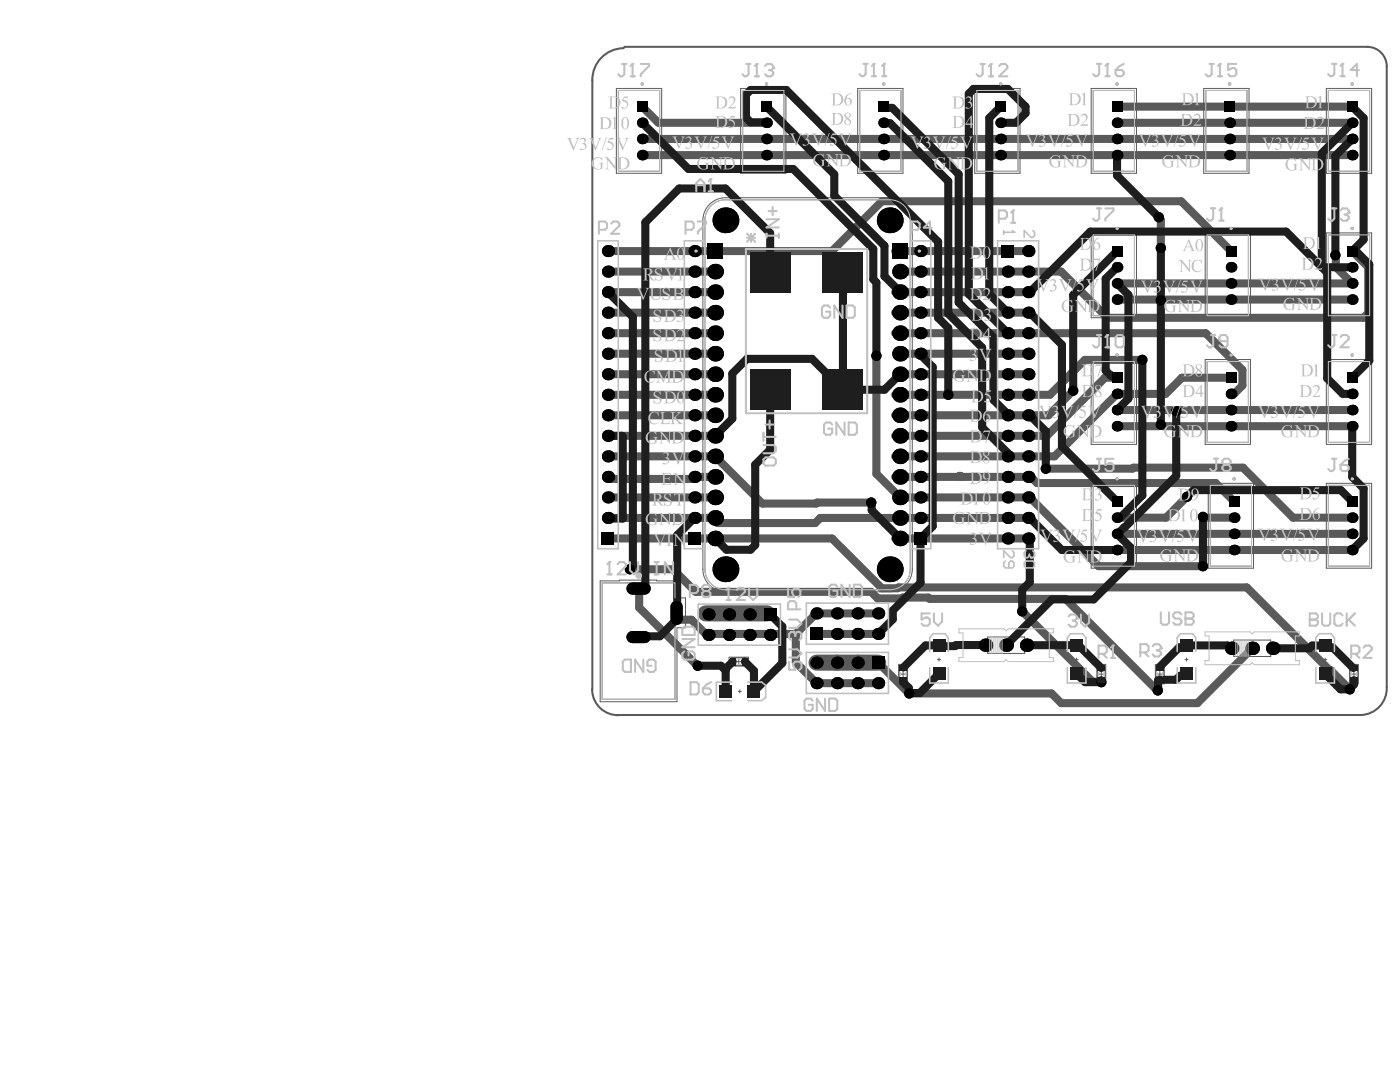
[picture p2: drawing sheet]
<svg xmlns="http://www.w3.org/2000/svg" width="279mm" height="216mm" viewBox="0 0 279 216" stroke-linecap="round" stroke-linejoin="round" font-family="sans-serif">
<path d="M123.1 142.7h148.5a5.3 5.3 0 0 0 5.2-5.6v-123.9a3.9 3.9 0 0 0-3.9-3.9h-148.2l-.3 .3a6.3 6.3 0 0 0-6.2 6.4v121.6a5.1 5.1 0 0 0 5.3 5.1" fill="none" stroke="#5a5a5a" stroke-width=".41"/>
<g fill="none" stroke="#5a5a5a" stroke-width=".2">
<path d="M123 17.6h9v17h-9zM123.4 18.1h8.2v16.1h-8.2zM147.8 17.6h9v17h-9zM148.2 18.1h8.2v16.1h-8.2zM171.2 17.6h9v17h-9zM171.6 18.1h8.2v16.1h-8.2zM194.5 17.6h9.1v17h-9.1zM194.9 18.1h8.3v16.1h-8.3zM217.8 17.6h9v17h-9zM218.2 18.1h8.2v16.1h-8.2zM240.2 17.6h9.1v17h-9.1zM240.6 18.1h8.3v16.1h-8.3z"/>
<path d="M264.7 17.6h9v17h-9zM265.1 18.1h8.2v16.1h-8.2zM141.3 41.1a4.5 4.5 0 0 1 3.5-1.6h32.8a4.5 4.5 0 0 1 4.5 4.5v69.6a4.5 4.5 0 0 1-4.5 4.5h-32.8a4.5 4.5 0 0 1-4.5-4.5v-69.6a4.5 4.5 0 0 1 1-2.9zM141.6 41.3a4.1 4.1 0 0 1 3.2-1.4h32.8a4.1 4.1 0 0 1 4.1 4.1v69.6a4.1 4.1 0 0 1-4.1 4.1h-32.8a4.1 4.1 0 0 1-4.1-4.1v-69.6a4.1 4.1 0 0 1 .9-2.7zM217.8 46.5h9v16.9h-9zM218.2 46.9h8.2v16.1h-8.2zM240.5 46.5h9.1v16.9h-9.1zM240.9 46.9h8.3v16.1h-8.3zM264.7 46.5h9v16.9h-9zM265.1 46.9h8.2v16.1h-8.2zM217.8 71.7h9v17h-9zM218.2 72.1h8.2v16.2h-8.2z"/>
<path d="M240.5 71.7h9.1v17h-9.1zM240.9 72.1h8.3v16.2h-8.3zM264.7 71.7h9v17h-9zM265.1 72.1h8.2v16.2h-8.2zM217.8 96.4h9v17h-9zM218.2 96.8h8.2v16.2h-8.2zM241.1 96.4h9.1v17h-9.1zM241.5 96.8h8.3v16.2h-8.3zM264.7 96.4h9v17h-9zM265.1 96.8h8.2v16.2h-8.2zM119.8 115.9h3.9v-.1h7.4v.1h4v3.4h1.7v6h-1.7v14.7h-15.3zM120.2 116.3h14.5v23.2h-14.5z"/>
<path d="M145.5 131.1h3.9v1.8h-3.9zM146.1 131.3h2.7v1.5h-2.7zM146.7 132h1.5M147.3 138h.7M147.4 131.3v1.5M147.6 137.6v.7M179.3 132.6h1.8v3.8h-1.8zM179.5 134.5h1.5M179.5 133.1h1.5v2.8h-1.5zM180.2 133.7v1.6M187.1 131.6h.6M187.4 131.3v.6"/>
<path d="M197.1 127.1h7.4v3.3h-7.4zM214.5 131.6h.7M214.9 131.3v.6M218.9 132.6h1.8v3.8h-1.8zM219 134.5h1.5M219 133.1h1.5v2.8h-1.5zM219.8 133.7v1.6M230.6 132.6h1.8v3.8h-1.8zM230.7 134.5h1.5M230.7 133.1h1.5v2.8h-1.5zM231.5 133.7v1.6M236.5 131.6h.6"/>
<path d="M236.8 131.3v.6M246.2 127.7h7.4v3.3h-7.4zM264.1 131.6h.7M264.5 131.3v.6M269.3 132.6h1.8v3.8h-1.8zM269.4 134.5h1.6M269.4 133.1h1.6v2.8h-1.6zM270.2 133.7v1.6"/>
</g>
<g fill="none" stroke="#5a5a5a" stroke-width=".32">
<circle cx="128.2" cy="16.8" r=".16"/>
<circle cx="153" cy="16.8" r=".16"/>
<circle cx="176.3" cy="16.8" r=".16"/>
<circle cx="199.7" cy="16.8" r=".16"/>
<circle cx="222.9" cy="16.8" r=".16"/>
<circle cx="245.4" cy="16.8" r=".16"/>
<circle cx="269.9" cy="16.8" r=".16"/>
<circle cx="138.9" cy="50.1" r=".16"/>
<circle cx="183.5" cy="50.1" r=".16"/>
<circle cx="222.9" cy="45.6" r=".16"/>
<circle cx="245.7" cy="45.6" r=".16"/>
<circle cx="269.9" cy="45.6" r=".16"/>
<circle cx="222.9" cy="70.9" r=".16"/>
<circle cx="245.7" cy="70.9" r=".16"/>
<circle cx="269.9" cy="70.9" r=".16"/>
<circle cx="222.9" cy="95.6" r=".16"/>
<circle cx="246.3" cy="95.6" r=".16"/>
<circle cx="269.9" cy="95.6" r=".16"/>
</g>
<g fill="none" stroke="#5a5a5a" stroke-width="1.6">
<path d="M128.2 21.3l3.2 3.2h21.6M128.2 27.7h141.7M128.2 31h141.7M222.9 24.5h47M222.9 21.3h47M121.3 58.3h21.4M121.3 54.2h20.5M121.3 50.1h20.5M142.7 50.1h23.3l10-9.9h59.7l10 9.9M178.6 58.3h26.9M178.6 50.1h26.9M222.9 59.8h8.5l.2 .1 .3-.1h38"/>
<path d="M231.3 43.3l.4 .6v5.6M266.5 50.9l.1 2.4 3.3 3.3h-47M269.9 50.1l3.2 3.2v9.2l-1 .9h-51.1l-9.2-9.2h-32.2M121.3 78.8h20.5M121.3 66.5h20.5M121.3 62.4h20.5M121.3 70.6h20.5M121.3 74.7h20.5M174.9 71v23.5l4.7 4.8h25.9l13.7 13.7h20.9M178.6 66.5h14.9M178.6 62.4h26.9M179.2 74.7h26.3"/>
<path d="M179.6 70.6h25.9M193.7 66.7h.3M194.2 66.5h46.4l7.4 7.3v3.1l-1.6 1.6-.7 .1M214.2 78l-4.9 4.9h-30.7M222.9 75.4h-2.4l-11.6 11.6h-30.3M228 71.8h-11.5l-7 7h-30.9M245.7 75.4h-9.8l-3.3 3.2h-9.7l-12.4 12.5h-31.9M121 99.3h20.8M121.3 91.1h21.4l9.5 9.4h10.7l.2-.2h10.8M121.3 82.9h20.5M121.3 95.2h.3l.4 .4h16l.4-.4h3.4M121.3 87h20.5"/>
<path d="M178.6 95.2h12.7l.2-.2 .4 .2h13.8l1.3 1.2h35.6l3.7 3.7M205.5 82.9h.1M208.7 93.5h17.3l.2-.2h21.9l10 10h11.8M222.9 85h8.3l.4-.3h.2l.3 .3h37.8M222.9 81.8h47M223.1 99.9l-.2 .2M236.9 99.1l-4.2 4.2h-9.8M121.3 103.3h20.9l1 1.1h19.5l1-1.1h41.8M121.4 107.4h20.4M125.7 113.6h8.6l4.5 4.5h35l1.4 1.3 10.1-.2 .2 .3h27.2l18.4 18.5M127.6 117.4v3.8l11.6 11.6M142.7 107.4h23.3l10 10h3.1l.2-.2h69.5l16.6 16.5h.2l3.8 3.9"/>
<path d="M178.6 107.4h26.9M222.9 109.7h47M222.9 106.5h47M240.1 103.1l.1 .2h6.1M135.1 122.3v1l.4 .4h2.5l2.8 2.8h18M158.8 126.5v5.7l4.2 4.1h12.3M163 126.5h12.3M175.3 122.4h-12.4l-4.1 4.1M204 122l14.1 14 1.7 .1M249.9 129.4l-10.9 10.9h-27.2l-1.9-1.9h-28.5l-6.1-6.2"/>
</g>
<path d="M140.8 122.4h12.3M163 132.2h12.3" fill="none" stroke="#5a5a5a" stroke-width="3.2"/>
<g fill="#000">
<circle cx="128.2" cy="24.5" r="1.05"/>
<circle cx="128.2" cy="27.7" r="1.05"/>
<circle cx="128.2" cy="31" r="1.05"/>
<circle cx="153" cy="31" r="1.05"/>
<circle cx="153" cy="27.7" r="1.05"/>
<circle cx="153" cy="24.5" r="1.05"/>
<circle cx="176.3" cy="24.5" r="1.05"/>
<circle cx="176.3" cy="31" r="1.05"/>
<circle cx="176.3" cy="27.7" r="1.05"/>
<circle cx="199.7" cy="31" r="1.05"/>
<circle cx="199.7" cy="27.7" r="1.05"/>
<circle cx="199.7" cy="24.5" r="1.05"/>
<circle cx="222.9" cy="31" r="1.05"/>
<circle cx="222.9" cy="24.5" r="1.05"/>
<circle cx="222.9" cy="27.7" r="1.05"/>
<circle cx="245.4" cy="24.5" r="1.05"/>
<circle cx="245.4" cy="31" r="1.05"/>
<circle cx="245.4" cy="27.7" r="1.05"/>
<circle cx="269.9" cy="31" r="1.05"/>
<circle cx="269.9" cy="24.5" r="1.05"/>
<circle cx="269.9" cy="27.7" r="1.05"/>
<circle cx="121.3" cy="58.3" r="1.21"/>
<circle cx="121.3" cy="50.1" r="1.21"/>
<circle cx="121.3" cy="54.2" r="1.21"/>
<circle cx="138.6" cy="54.2" r="1.21"/>
<circle cx="138.6" cy="58.3" r="1.21"/>
<circle cx="138.6" cy="50.1" r="1.21"/>
<circle cx="142.7" cy="54.2" r="1.55"/>
<circle cx="142.7" cy="58.3" r="1.55"/>
<circle cx="144.8" cy="44" r="2.58"/>
<circle cx="177.6" cy="44" r="2.58"/>
<circle cx="179.6" cy="58.3" r="1.55"/>
<circle cx="179.6" cy="54.2" r="1.55"/>
<circle cx="183.7" cy="58.3" r="1.21"/>
<circle cx="183.7" cy="50.1" r="1.21"/>
<circle cx="183.7" cy="54.2" r="1.21"/>
<circle cx="201.1" cy="58.3" r="1.21"/>
<circle cx="201.1" cy="54.2" r="1.21"/>
<circle cx="205.2" cy="50.1" r="1.21"/>
<circle cx="205.2" cy="58.3" r="1.21"/>
<circle cx="205.2" cy="54.2" r="1.21"/>
<circle cx="222.9" cy="59.8" r="1.05"/>
<circle cx="222.9" cy="56.6" r="1.05"/>
<circle cx="222.9" cy="53.3" r="1.05"/>
<circle cx="231.3" cy="43.3" r="1.02"/>
<circle cx="231.7" cy="59.9" r="1.02"/>
<circle cx="231.7" cy="49.5" r="1.02"/>
<circle cx="245.7" cy="56.6" r="1.05"/>
<circle cx="245.7" cy="53.3" r="1.05"/>
<circle cx="245.7" cy="59.8" r="1.05"/>
<circle cx="266.5" cy="50.9" r="1.02"/>
<circle cx="269.9" cy="56.6" r="1.05"/>
<circle cx="269.9" cy="59.8" r="1.05"/>
<circle cx="269.9" cy="53.3" r="1.05"/>
<circle cx="121.3" cy="74.7" r="1.21"/>
<circle cx="121.3" cy="70.6" r="1.21"/>
<circle cx="121.3" cy="66.5" r="1.21"/>
<circle cx="121.3" cy="62.4" r="1.21"/>
<circle cx="121.3" cy="78.8" r="1.21"/>
<circle cx="138.6" cy="78.8" r="1.21"/>
<circle cx="138.6" cy="74.7" r="1.21"/>
<circle cx="138.6" cy="70.6" r="1.21"/>
<circle cx="138.6" cy="66.5" r="1.21"/>
<circle cx="138.6" cy="62.4" r="1.21"/>
<circle cx="142.7" cy="62.4" r="1.55"/>
<circle cx="142.7" cy="66.5" r="1.55"/>
<circle cx="142.7" cy="78.8" r="1.55"/>
<circle cx="142.7" cy="74.7" r="1.55"/>
<circle cx="142.7" cy="70.6" r="1.55"/>
<circle cx="174.9" cy="71" r="1.02"/>
<circle cx="179.6" cy="74.7" r="1.55"/>
<circle cx="179.6" cy="62.4" r="1.55"/>
<circle cx="179.6" cy="66.5" r="1.55"/>
<circle cx="179.6" cy="78.8" r="1.55"/>
<circle cx="179.6" cy="70.6" r="1.55"/>
<circle cx="183.7" cy="66.5" r="1.21"/>
<circle cx="183.7" cy="78.8" r="1.21"/>
<circle cx="183.7" cy="62.4" r="1.21"/>
<circle cx="183.7" cy="70.6" r="1.21"/>
<circle cx="183.7" cy="74.7" r="1.21"/>
<circle cx="189.2" cy="78.8" r="1.02"/>
<circle cx="201.1" cy="62.4" r="1.21"/>
<circle cx="201.1" cy="66.5" r="1.21"/>
<circle cx="201.1" cy="78.8" r="1.21"/>
<circle cx="201.1" cy="70.6" r="1.21"/>
<circle cx="201.1" cy="74.7" r="1.21"/>
<circle cx="205.2" cy="70.6" r="1.21"/>
<circle cx="205.2" cy="62.4" r="1.21"/>
<circle cx="205.2" cy="74.7" r="1.21"/>
<circle cx="205.2" cy="66.5" r="1.21"/>
<circle cx="205.2" cy="78.8" r="1.21"/>
<circle cx="214.2" cy="78" r="1.02"/>
<circle cx="222.9" cy="78.6" r="1.05"/>
<circle cx="228" cy="71.8" r="1.02"/>
<circle cx="245.7" cy="78.6" r="1.05"/>
<circle cx="269.9" cy="78.6" r="1.05"/>
<circle cx="121.3" cy="95.2" r="1.21"/>
<circle cx="121.3" cy="99.3" r="1.21"/>
<circle cx="121.3" cy="82.9" r="1.21"/>
<circle cx="121.3" cy="91.1" r="1.21"/>
<circle cx="121.3" cy="87" r="1.21"/>
<circle cx="138.6" cy="99.3" r="1.21"/>
<circle cx="138.6" cy="95.2" r="1.21"/>
<circle cx="138.6" cy="87" r="1.21"/>
<circle cx="138.6" cy="91.1" r="1.21"/>
<circle cx="138.6" cy="82.9" r="1.21"/>
<circle cx="142.7" cy="91.1" r="1.55"/>
<circle cx="142.7" cy="99.3" r="1.55"/>
<circle cx="142.7" cy="87" r="1.55"/>
<circle cx="142.7" cy="95.2" r="1.55"/>
<circle cx="142.7" cy="82.9" r="1.55"/>
<circle cx="179.6" cy="91.1" r="1.55"/>
<circle cx="179.6" cy="82.9" r="1.55"/>
<circle cx="179.6" cy="99.3" r="1.55"/>
<circle cx="179.6" cy="95.2" r="1.55"/>
<circle cx="179.6" cy="87" r="1.55"/>
<circle cx="183.7" cy="82.9" r="1.21"/>
<circle cx="183.7" cy="87" r="1.21"/>
<circle cx="183.7" cy="99.3" r="1.21"/>
<circle cx="183.7" cy="95.2" r="1.21"/>
<circle cx="183.7" cy="91.1" r="1.21"/>
<circle cx="201.1" cy="95.2" r="1.21"/>
<circle cx="201.1" cy="87" r="1.21"/>
<circle cx="201.1" cy="82.9" r="1.21"/>
<circle cx="201.1" cy="99.3" r="1.21"/>
<circle cx="201.1" cy="91.1" r="1.21"/>
<circle cx="205.2" cy="91.1" r="1.21"/>
<circle cx="205.2" cy="95.2" r="1.21"/>
<circle cx="205.2" cy="82.9" r="1.21"/>
<circle cx="205.2" cy="99.3" r="1.21"/>
<circle cx="205.2" cy="87" r="1.21"/>
<circle cx="208.7" cy="93.5" r="1.02"/>
<circle cx="222.9" cy="85" r="1.05"/>
<circle cx="222.9" cy="81.8" r="1.05"/>
<circle cx="231.7" cy="84.7" r="1.02"/>
<circle cx="234.7" cy="82.1" r="1.02"/>
<circle cx="236.9" cy="99.1" r="1.02"/>
<circle cx="245.7" cy="81.8" r="1.05"/>
<circle cx="245.7" cy="85" r="1.05"/>
<circle cx="269.9" cy="85" r="1.05"/>
<circle cx="269.9" cy="81.8" r="1.05"/>
<circle cx="121.3" cy="103.3" r="1.21"/>
<circle cx="125.7" cy="113.6" r="1.02"/>
<circle cx="138.6" cy="103.3" r="1.21"/>
<circle cx="142.7" cy="107.4" r="1.55"/>
<circle cx="142.7" cy="103.3" r="1.55"/>
<circle cx="144.8" cy="113.6" r="2.58"/>
<circle cx="173.9" cy="100.3" r="1.02"/>
<circle cx="177.6" cy="113.6" r="2.58"/>
<circle cx="179.6" cy="103.3" r="1.55"/>
<circle cx="179.6" cy="107.4" r="1.55"/>
<circle cx="183.7" cy="103.3" r="1.21"/>
<circle cx="201.1" cy="103.3" r="1.21"/>
<circle cx="201.1" cy="107.4" r="1.21"/>
<circle cx="205.2" cy="103.3" r="1.21"/>
<circle cx="205.2" cy="107.4" r="1.21"/>
<circle cx="222.9" cy="109.7" r="1.05"/>
<circle cx="222.9" cy="106.5" r="1.05"/>
<circle cx="222.9" cy="103.3" r="1.05"/>
<circle cx="240.1" cy="103.1" r="1.02"/>
<circle cx="240.1" cy="113" r="1.02"/>
<circle cx="246.3" cy="103.3" r="1.05"/>
<circle cx="246.3" cy="106.5" r="1.05"/>
<circle cx="246.3" cy="109.7" r="1.05"/>
<circle cx="269.9" cy="109.7" r="1.05"/>
<circle cx="269.9" cy="103.3" r="1.05"/>
<circle cx="269.9" cy="106.5" r="1.05"/>
<circle cx="139.2" cy="132.8" r="1.02"/>
<circle cx="141.4" cy="122.6" r="1.21"/>
<circle cx="141.4" cy="126.7" r="1.21"/>
<circle cx="145.5" cy="126.7" r="1.21"/>
<circle cx="145.5" cy="122.6" r="1.21"/>
<circle cx="149.6" cy="126.7" r="1.21"/>
<circle cx="149.6" cy="122.6" r="1.21"/>
<circle cx="153.7" cy="126.7" r="1.21"/>
<circle cx="163" cy="132.2" r="1.21"/>
<circle cx="163" cy="122.4" r="1.21"/>
<circle cx="163" cy="136.3" r="1.21"/>
<circle cx="167.1" cy="132.2" r="1.21"/>
<circle cx="167.1" cy="136.3" r="1.21"/>
<circle cx="167.1" cy="126.5" r="1.21"/>
<circle cx="167.1" cy="122.4" r="1.21"/>
<circle cx="171.2" cy="126.5" r="1.21"/>
<circle cx="171.2" cy="132.2" r="1.21"/>
<circle cx="171.2" cy="122.4" r="1.21"/>
<circle cx="171.2" cy="136.3" r="1.21"/>
<circle cx="175.3" cy="126.5" r="1.21"/>
<circle cx="175.3" cy="122.4" r="1.21"/>
<circle cx="175.3" cy="136.3" r="1.21"/>
<circle cx="181.5" cy="138.4" r="1.02"/>
<circle cx="196.7" cy="128.7" r="1.35"/>
<circle cx="200.8" cy="128.7" r="1.35"/>
<circle cx="204" cy="122" r="1.02"/>
<circle cx="204.9" cy="128.7" r="1.35"/>
<circle cx="219.8" cy="136.1" r="1.02"/>
<circle cx="231.1" cy="137.8" r="1.02"/>
<circle cx="245.8" cy="129.4" r="1.35"/>
<circle cx="249.9" cy="129.4" r="1.35"/>
<circle cx="254" cy="129.4" r="1.35"/>
<circle cx="269.4" cy="137.6" r="1.02"/>
</g>
<path d="M126.2 117.4h2.5M126.2 127.1h2.5M135 121.1v2.4" fill="none" stroke="#000" stroke-width="2.4"/>
<g fill="#000">
<path d="M127.1 20.2h2.1v2.1h-2.1z" fill-rule="evenodd"/>
<path d="M127.1 20.2h2.1v2.1h-2.1z" fill-rule="evenodd"/>
<path d="M151.9 20.2h2.1v2.1h-2.1z" fill-rule="evenodd"/>
<path d="M151.9 20.2h2.1v2.1h-2.1z" fill-rule="evenodd"/>
<path d="M175.3 20.2h2.1v2.1h-2.1z" fill-rule="evenodd"/>
<path d="M175.3 20.2h2.1v2.1h-2.1z" fill-rule="evenodd"/>
<path d="M198.6 20.2h2.2v2.1h-2.2z" fill-rule="evenodd"/>
<path d="M198.6 20.2h2.2v2.1h-2.2z" fill-rule="evenodd"/>
<path d="M221.9 20.2h2.1v2.1h-2.1z" fill-rule="evenodd"/>
<path d="M221.9 20.2h2.1v2.1h-2.1z" fill-rule="evenodd"/>
<path d="M244.3 20.2h2.2v2.1h-2.2z" fill-rule="evenodd"/>
<path d="M244.3 20.2h2.2v2.1h-2.2z" fill-rule="evenodd"/>
<path d="M268.8 20.2h2.1v2.1h-2.1z" fill-rule="evenodd"/>
<path d="M268.8 20.2h2.1v2.1h-2.1z" fill-rule="evenodd"/>
<path d="M141.2 48.5h3.1v3.2h-3.1z" fill-rule="evenodd"/>
<path d="M141.2 48.5h3.1v3.2h-3.1z" fill-rule="evenodd"/>
<path d="M178.1 48.5h3.1v3.2h-3.1z" fill-rule="evenodd"/>
<path d="M178.1 48.5h3.1v3.2h-3.1z" fill-rule="evenodd"/>
<path d="M199.9 48.9h2.4v2.4h-2.4z" fill-rule="evenodd"/>
<path d="M199.9 48.9h2.4v2.4h-2.4z" fill-rule="evenodd"/>
<path d="M221.9 49h2.1v2.2h-2.1z" fill-rule="evenodd"/>
<path d="M221.9 49h2.1v2.2h-2.1z" fill-rule="evenodd"/>
<path d="M244.6 49h2.1v2.2h-2.1z" fill-rule="evenodd"/>
<path d="M244.6 49h2.1v2.2h-2.1z" fill-rule="evenodd"/>
<path d="M268.8 49h2.1v2.2h-2.1z" fill-rule="evenodd"/>
<path d="M268.8 49h2.1v2.2h-2.1z" fill-rule="evenodd"/>
<path d="M221.9 74.3h2.1v2.1h-2.1z" fill-rule="evenodd"/>
<path d="M221.9 74.3h2.1v2.1h-2.1z" fill-rule="evenodd"/>
<path d="M244.6 74.3h2.1v2.1h-2.1z" fill-rule="evenodd"/>
<path d="M244.6 74.3h2.1v2.1h-2.1z" fill-rule="evenodd"/>
<path d="M268.8 74.3h2.1v2.1h-2.1z" fill-rule="evenodd"/>
<path d="M268.8 74.3h2.1v2.1h-2.1z" fill-rule="evenodd"/>
<path d="M221.9 99h2.1v2.1h-2.1z" fill-rule="evenodd"/>
<path d="M221.9 99h2.1v2.1h-2.1z" fill-rule="evenodd"/>
<path d="M245.2 99h2.2v2.1h-2.2z" fill-rule="evenodd"/>
<path d="M245.2 99h2.2v2.1h-2.2z" fill-rule="evenodd"/>
<path d="M268.8 99h2.1v2.1h-2.1z" fill-rule="evenodd"/>
<path d="M268.8 99h2.1v2.1h-2.1z" fill-rule="evenodd"/>
<path d="M120.1 106.2h2.4v2.5h-2.4z" fill-rule="evenodd"/>
<path d="M120.1 106.2h2.4v2.5h-2.4z" fill-rule="evenodd"/>
<path d="M137.4 106.2h2.4v2.5h-2.4z" fill-rule="evenodd"/>
<path d="M137.4 106.2h2.4v2.5h-2.4z" fill-rule="evenodd"/>
<path d="M182.5 106.2h2.4v2.5h-2.4z" fill-rule="evenodd"/>
<path d="M182.5 106.2h2.4v2.5h-2.4z" fill-rule="evenodd"/>
<path d="M152.5 121.4h2.4v2.4h-2.4z" fill-rule="evenodd"/>
<path d="M152.5 121.4h2.4v2.4h-2.4z" fill-rule="evenodd"/>
<path d="M161.8 125.3h2.4v2.4h-2.4z" fill-rule="evenodd"/>
<path d="M161.8 125.3h2.4v2.4h-2.4z" fill-rule="evenodd"/>
<path d="M174.1 131h2.4v2.4h-2.4z" fill-rule="evenodd"/>
<path d="M174.1 131h2.4v2.4h-2.4z" fill-rule="evenodd"/>
</g>
<g fill="none" stroke="#1e1e1e" stroke-width="1.6">
<path d="M128.2 24.5l9.2 9.2h20.9l16 16v6.1l.6 .6v14.6M153 24.5l-3.2-.1-.9-.9v-4.6l.9-1h7.1l30.3 30.3v15.2l2 2.1v13.3M153 21.3l13.5 13.5v4.2l10 10.1v6l3.1 3.2M176.3 24.5l1.4 .1 11.5 11.6v26.4l6.8 6.8v15.9l5 4.9v.7l.1 .2M176.3 21.3l.3 .2h1.5l13.2 13.3v25.6l7 6.9v12.5l2.8 2.9v.2M199.7 21.3l-2.3 2.2v35.2l3.7 3.7M199.8 24.5h3l1.9-1.9v-1.3l-3.6-3.6h-6.8l-1 1v40l7.8 7.8M222.9 31v4l8.4 8.3M269.9 24.5l-6.1 6.1v22.7h6.1M269.9 27.7l-3.4 3.4v19.8M269.9 21.3l2.2 2.2v24.3l-2.2 2.3 .2 .2h.8l2.4 2.5v19.2l-3.4 3.4M121.3 58.3l5 5v49.6l-.6 .7"/>
<path d="M153.7 54.4v-7.9l-8.9-8.9h-9.2l-6.8 6.8v72.7l-.4 .3h-.8M168.2 54.4v23.4M205.5 58.3l12.1-12.1h39.1l8.2 8.2v21.1l3.1 3.1h1.7M222.9 53.3h.1M222.9 56.6l2.3 2.2v20.7l-2.3 2.3M222.9 50.1l-8.7 8.8v19.1M222.9 53.3l-2.2 2.3v18.3l1.3 1.2h.7l.2 .3M231.7 49.5v10.3M231.7 59.9v24.8M153.7 77.8v11.9l-3 3v16.1l-.9 .9h-4.8l-2.3-2.3M168.2 77.8l-6.1-6.2h-13l-3 2.9v9l-3.4 3.5M179.6 74.7l-3.1 3.1h-8.3"/>
<path d="M183.7 70.6v.2l2.4 2.4v31.8l-2.4 2.4v8.9l-5.5 5.5v1.8l-2.9 2.9M205.5 62.4l6.4 6.4v20.3l11 11M228 71.8v27.1l-4.4 4.3-.7 .1M121.3 87h2.9l.1 .1v16.4h-2.8l-.2-.2M205.5 82.9l3.2 3.2v7.4M222.9 81.8h.1M234.7 82v13l-10.2 10.2-1.6 1.3M236.9 99.1l1.3-1.3h29.4l2.3 2.3M269.9 85v10.2l2.2 2.3v10l-2.2 2.2M138.6 103.3l-3.5 3.5v16.7l-3.4 3.5h-4l-.1 .1M173.9 100.3l.1 1.5 5.6 5.6M205.5 107.4v8.8l-1.5 1.5v4.3"/>
<path d="M205.5 103.3l6.4 6.4h11M222.9 106.5h.1M222.9 106.5l2.8 2.8v2.9l-7.4 7.4h-8.4l-9.1 9.1M240.1 103.1v9.9M139.2 132.8h4.7l.9 1M146.2 132l-1.4 1.4v4.6M153.7 122.6l2.4 2.4v7.3l-5.6 5.7v-4.2l-1.8-1.8M180.2 136.1h.1M187.3 128.9h3.4M187.4 128.8h-2.7l-4.4 4.4M187.4 134.4l-3.9 3.9-2 .1-.1-1.1-1.2-1.2M190.7 128.7h6"/>
<path d="M204.9 128.7h9.9l.5 .1v.4M214.9 134.4l1.6 1.7h3.3v-.4M215.3 129.2h.1M215.3 129.2h.4l4.1 4.1M236.4 128.4v.8h-1.1l-3.8 3.8M236.8 128.8h8.1l.6 .6h.3M237 134.8h-1.5l-.8 .8h-3.5l-.1 2.2M254 129.4h7.3l.6-.6h2.2l.4-.4h.4v.8h1.1l4.1 4.1M264.7 134.7l.2 .1M264.9 134.8v.1M264.9 134.9l2.6 2.7h1.9l.8-1v-.9"/>
</g>
<g fill="#1e1e1e">
<path d="M235.6 133.2h2.4v2.4h-2.4z" fill-rule="evenodd"/>
<path d="M235.6 127.6h2.4v2.4h-2.4z" fill-rule="evenodd"/>
<path d="M186.2 133.2h2.4v2.4h-2.4z" fill-rule="evenodd"/>
<path d="M186.2 127.6h2.4v2.4h-2.4z" fill-rule="evenodd"/>
<path d="M230.7 135.2h1.5v1.1h-1.5z" fill-rule="evenodd"/>
<path d="M230.7 132.7h1.5v1.2h-1.5z" fill-rule="evenodd"/>
<path d="M143.6 136.8h2.4v2.4h-2.4z" fill-rule="evenodd"/>
<path d="M149.3 136.8h2.4v2.4h-2.4z" fill-rule="evenodd"/>
<path d="M213.7 133.2h2.4v2.4h-2.4z" fill-rule="evenodd"/>
<path d="M213.7 127.6h2.4v2.4h-2.4z" fill-rule="evenodd"/>
<path d="M263.2 133.2h2.5v2.4h-2.5z" fill-rule="evenodd"/>
<path d="M263.2 127.6h2.5v2.4h-2.5z" fill-rule="evenodd"/>
<path d="M269.5 135.2h1.4v1.1h-1.4z" fill-rule="evenodd"/>
<path d="M269.5 132.7h1.4v1.2h-1.4z" fill-rule="evenodd"/>
<path d="M219.1 135.2h1.4v1.1h-1.4z" fill-rule="evenodd"/>
<path d="M219.1 132.7h1.4v1.2h-1.4z" fill-rule="evenodd"/>
<path d="M145.7 131.3h1.1v1.4h-1.1z" fill-rule="evenodd"/>
<path d="M148.1 131.3h1.1v1.4h-1.1z" fill-rule="evenodd"/>
<path d="M179.5 135.2h1.5v1.1h-1.5z" fill-rule="evenodd"/>
<path d="M179.5 132.7h1.5v1.2h-1.5z" fill-rule="evenodd"/>
<path d="M149.7 50.4h8v8h-8z" fill-rule="evenodd"/>
<path d="M149.7 73.7h8v8.1h-8z" fill-rule="evenodd"/>
<path d="M164.2 73.7h8.1v8.1h-8.1z" fill-rule="evenodd"/>
<path d="M164.2 50.4h8.1v8h-8.1z" fill-rule="evenodd"/>
</g>
<g fill="none" stroke="#c0c0c0" stroke-width=".32">
<path d="M119.3 48.1h4.1v61.4h-4.1zM136.6 48.1h4.1v61.4h-4.1zM181.7 48.1h4.1v61.4h-4.1zM199.1 48.1h8.2v61.4h-8.2zM139.4 120.6h16.4v8.1h-16.4zM146 136.1h-3v3.7h3M147.1 131.5h.7M147.1 132.6h.7M149.3 136.1h2.7l.8 .7v2.4l-.8 .6h-2.7M160.9 120.3h16.4v8.2h-16.4zM160.9 130.2h16.4v8.2h-16.4zM179.7 134.2v.6"/>
<path d="M180.8 134.2v.6M185.5 130v-2.7l.7-.8h2.4l.7 .8v2.7M185.5 133.2v3.1h3.8v-3.1M213 130v-2.7l.7-.8h2.4l.6 .8v2.7M213 133.2v3.1h3.7v-3.1M219.2 134.2v.6M220.3 134.2v.6M230.9 134.2v.6M232 134.2v.6M234.9 130v-2.7l.7-.8h2.4l.6 .8v2.7M234.9 133.2v3.1h3.7v-3.1M262.6 130v-2.7l.6-.8h2.5l.6 .8v2.7"/>
<path d="M262.6 133.2v3.1h3.7v-3.1M269.6 134.2v.6M270.8 134.2v.6"/>
</g>
<g fill="none" stroke="#c0c0c0" stroke-width=".2">
<path d="M123.4 18.1h8.2v16.1h-8.2zM148.2 18.1h8.2v16.1h-8.2zM171.6 18.1h8.2v16.1h-8.2zM194.9 18.1h8.3v16.1h-8.3zM218.2 18.1h8.2v16.1h-8.2zM240.6 18.1h8.3v16.1h-8.3zM265.1 18.1h8.2v16.1h-8.2zM144.8 39.9h32.8M140.7 44v69.6M181.7 44v69.6M218.2 46.9h8.2v16.1h-8.2zM240.9 46.9h8.3v16.1h-8.3z"/>
<path d="M265.1 46.9h8.2v16.1h-8.2zM218.2 72.1h8.2v16.2h-8.2zM240.9 72.1h8.3v16.2h-8.3zM265.1 72.1h8.2v16.2h-8.2zM218.2 96.8h8.2v16.2h-8.2zM241.5 96.8h8.3v16.2h-8.3zM265.1 96.8h8.2v16.2h-8.2zM124.9 116.3h-4.7v23.2h14.5v-14.4M129.8 116.3h4.9v3M144.8 117.7h32.8M191.4 125.5h9l.4 .4 .4-.4h9v.8h-.8v4.9h.8v.8h-9l-.4-.4-.4 .4h-9v-.8h.8v-4.9h-.8zM197.5 127.1v3.3"/>
<path d="M197.9 127.1v3.3M198.3 127.1v3.3M198.8 127.1v3.3M199.2 127.1v3.3M199.6 127.1v3.3M200 127.1v3.3M240.5 126.1h9l.4 .4 .4-.4h9v.8h-.8v4.9h.8v.8h-9l-.4-.4-.4 .4h-9v-.8h.8v-4.9h-.8zM246.6 127.7v3.3M247 127.7v3.3M247.4 127.7v3.3M247.9 127.7v3.3M248.3 127.7v3.3"/>
<path d="M248.7 127.7v3.3M249.1 127.7v3.3"/>
</g>
<path d="M148.9 49.7h24.2v32.8h-24.2zM158.3 126.1h-.4l-.4 .4v.8l.4 .4" fill="none" stroke="#c0c0c0" stroke-width=".41"/>
<circle cx="158.3" cy="126.1" r=".2" fill="#c0c0c0"/>
<path d="M145 119.7h.8M145.4 117.3v2.4M157.5 123.6h1.6l.8 .8-.8 .9h-1.6M158.3 126.1l.4 .4M158.7 126.5v.4M158.7 126.5l.4-.4h.4l.4 .4v.8l-.4 .4" fill="none" stroke="#c0c0c0" stroke-width=".41"/>
<circle cx="145.4" cy="117.3" r=".2" fill="#c0c0c0"/>
<path d="M145.4 117.3l-.4 .4M147 117.7l.4-.4h.9l.4 .4v.4l-1.7 1.6h1.7M149.5 117.3v1.6l.8 .8 .8-.8v-1.6" fill="none" stroke="#c0c0c0" stroke-width=".41"/>
<g fill="#c0c0c0">
<path d="M124.6 19.3h.8l-.1 .2h-.7l-.2 .4 .2 .1a.86 .86 0 0 1 .7 1.1 .86 .86 0 0 1-1.3 .4 .26 .26 0 0 1 .3-.2 .26 .26 0 0 1 .2 .2 .64 .64 0 0 0 .6-.7 .64 .64 0 0 0-.7-.6h-.3z"/>
<path d="M122.2 23.6l.6-.2v2.2l.3 .2h-.9l.4-.3v-1.4a.3 .3 0 0 0-.1-.4 .3 .3 0 0 0-.3-.1z"/>
<path d="M113.1 27.5h1a.3 .3 0 0 0-.2 .2 .3 .3 0 0 0 0 .3l.6 1.4 .6-1.3a.33 .33 0 0 0-.2-.6l.8 .1-.4 .2-.8 2.2-1.1-2.3z"/>
<path d="M115.8 27.8a.57 .57 0 0 1 1-.2 .57 .57 0 0 1-.2 .9 .77 .77 0 0 1 .3 1.1 .77 .77 0 0 1-1.2 .1h.3l.2 .1a.54 .54 0 0 0 .6-.6 .54 .54 0 0 0-.7-.5l.3-.2a.44 .44 0 0 0 .1-.7 .44 .44 0 0 0-.7 .2z"/>
<path d="M117.5 27.5h1l-.3 .3 .7 1.6 .6-1.3a.3 .3 0 0 0 .1-.4 .3 .3 0 0 0-.3-.2l.8 .1-.4 .2-.8 2.2-1.1-2.3z"/>
<path d="M121 27.4h.1l-.9 2.5h-.1z"/>
<path d="M121.7 27.5h.8l-.1 .3h-.7l-.2 .3 .1 .1a.86 .86 0 0 1 .9 1.1 .86 .86 0 0 1-1.4 .4l.3-.1a.59 .59 0 0 0 .9-.3 .59 .59 0 0 0-.6-.7l-.5-.1z"/>
<path d="M122.9 27.5h1l-.2 .4 .7 1.5 .6-1.6-.3-.3h.8l-.4 .4-.8 2.1-1.1-2.3z"/>
<path d="M118.3 31.8l.6-.4 .6-.1 .5 .2 .1-.2v.8a.88 .88 0 0 0-1.1-.6 .88 .88 0 0 0-.5 1.1v.1a.95 .95 0 0 0 .4 .9 .95 .95 0 0 0 1 0l-.1-.9-.2-.2h.9l-.3 .2v.9l-.6 .2a1.24 1.24 0 0 1-1.4-.5 1.24 1.24 0 0 1 .1-1.5z"/>
<path d="M120.6 31.4h.7l1.5 1.8v-1.5l-.4-.3h.8l-.3 .2v2.2l-1.7-1.9v1.5l.1 .3 .3 .1h-.9l.4-.3v-1.8z"/>
<path d="M145.5 19.5a.72 .72 0 0 1 1.1 0 .72 .72 0 0 1-.2 1.1l-.7 .8h.9l.3-.2-.2 .4h-1.4l1-1.1a.56 .56 0 0 0 .1-.8 .56 .56 0 0 0-.9 0l-.1 .2z"/>
<path d="M145.9 23.1h.8l-.1 .3h-.7l-.2 .4 .7 .3 .3 .5-.1 .5-.6 .4a.37 .37 0 0 1-.4 .1 .37 .37 0 0 1-.2-.4h.2a.57 .57 0 0 0 .8-.2 .57 .57 0 0 0-.4-.8l-.6-.1z"/>
<path d="M134.2 27.2h.9l-.2 .4 .7 1.6 .6-1.7-.2-.3h.7l-.3 .4-.9 2.1-1.1-2.3z"/>
<path d="M136.9 27.5a.57 .57 0 0 1 .9-.1 .57 .57 0 0 1-.1 .9 .79 .79 0 0 1 .2 1.1 .79 .79 0 0 1-1.2 .1l.2-.1 .2 .1a.54 .54 0 0 0 .7-.5 .54 .54 0 0 0-.7-.5l.4-.2a.45 .45 0 0 0 .1-.8 .45 .45 0 0 0-.7 .2z"/>
<path d="M138.6 27.2h1l-.3 .4 .7 1.6 .6-1.6-.2-.4h.7l-.3 .4-.9 2.1-1-2.1z"/>
<path d="M142 27.2h.1l-.8 2.5h-.1z"/>
<path d="M142.7 27.2h.9l-.1 .4h-.8l-.1 .3 .7 .3 .2 .4-.1 .7-.5 .3a.36 .36 0 0 1-.4 .2 .36 .36 0 0 1-.2-.5l.1 .1a.57 .57 0 0 0 .9-.2 .57 .57 0 0 0-.3-.8l-.7-.2z"/>
<path d="M144 27.2h1a.3 .3 0 0 0-.3 .3 .3 .3 0 0 0 .1 .3l.6 1.4 .6-1.6-.2-.4h.7l-.3 .5-.9 2-1-2.2z"/>
<path d="M139.4 31.8l.6-.4 1 .1 .2-.2v.7a.89 .89 0 0 0-1.2-.4 .89 .89 0 0 0-.5 1.1 .93 .93 0 0 0 1.4 .9v-.9l-.3-.2h.9l-.2 .2v.9l-.9 .2a1.24 1.24 0 0 1-1.2-.7 1.24 1.24 0 0 1 .2-1.3z"/>
<path d="M141.7 31.4h.6l1.5 1.8v-1.7l-.3-.1h.8l-.4 .3v2.1l-1.6-1.9v1.7l.3 .2h-.8l.3-.2v-1.9z"/>
<path d="M192.9 19.4a.56 .56 0 0 1 .9 0 .56 .56 0 0 1-.2 .8 .77 .77 0 0 1 .3 1.2 .77 .77 0 0 1-1.2 .1l.2-.1a.53 .53 0 0 0 .9-.3 .53 .53 0 0 0-.7-.7l.4-.3a.43 .43 0 0 0-.2-.6 .43 .43 0 0 0-.5 .2z"/>
<path d="M181.8 27.2h1a.32 .32 0 0 0-.2 .6l.6 1.4 .5-1.4a.31 .31 0 0 0 .1-.3 .31 .31 0 0 0-.2-.3l.7 .1-.3 .3-.9 2.1-1-2.2z"/>
<path d="M184.5 27.5a.56 .56 0 0 1 .9-.2 .56 .56 0 0 1-.1 .9v.1a.78 .78 0 0 1 .2 1.1 .78 .78 0 0 1-1.1 .1v-.1l.4 .1a.53 .53 0 0 0 .7-.5 .53 .53 0 0 0-.7-.5l.3-.2a.46 .46 0 0 0 0-.8 .46 .46 0 0 0-.7 .2z"/>
<path d="M186.2 27.2h.9a.32 .32 0 0 0-.2 .6l.7 1.4 .5-1.4a.31 .31 0 0 0 .1-.3 .31 .31 0 0 0-.2-.3l.7 .1-.3 .3-.9 2.1-1-2.2z"/>
<path d="M189.6 27.2h.2l-.9 2.5h-.2z"/>
<path d="M190.3 27.2h.9l-.2 .4h-.7l-.2 .3h.3a.86 .86 0 0 1 .7 1.2 .86 .86 0 0 1-1.3 .4l.1-.2 .4 .2a.62 .62 0 0 0 .6-.6 .62 .62 0 0 0-.6-.6l-.4-.1z"/>
<path d="M191.6 27.2h1l-.3 .4 .7 1.6 .7-1.7-.3-.3h.7l-.3 .4-.9 2.1-1-2.3z"/>
<path d="M186.8 31.8l.6-.4 1 .1 .1-.2v.7a.89 .89 0 0 0-1.2-.4 .89 .89 0 0 0-.4 1.1 .93 .93 0 0 0 1.4 .9v-.9l-.4-.2h1l-.3 .2v.9l-.9 .2a1.24 1.24 0 0 1-1.1-.7 1.24 1.24 0 0 1 .2-1.3z"/>
<path d="M189 31.4h.7l1.4 1.8v-1.7l-.3-.1h.9l-.4 .3v2.1l-1.7-1.9v1.7l.4 .2h-.8l.3-.2v-1.9z"/>
<path d="M157.6 26.6h1a.32 .32 0 0 0-.2 .6l.6 1.4 .6-1.4a.31 .31 0 0 0 0-.4 .31 .31 0 0 0-.2-.2l.7 .1-.3 .3-.9 2.1-1-2.3z"/>
<path d="M160.3 26.8a.56 .56 0 0 1 .9-.1 .56 .56 0 0 1-.1 .9v.1a.78 .78 0 0 1 .2 1.1 .78 .78 0 0 1-1.1 .1l.1-.1 .3 .1a.53 .53 0 0 0 .7-.6 .53 .53 0 0 0-.7-.4l.3-.2a.46 .46 0 0 0 0-.8 .46 .46 0 0 0-.7 .2z"/>
<path d="M162 26.6h1a.32 .32 0 0 0-.2 .6l.6 1.4 .5-1.4a.31 .31 0 0 0 .1-.4 .31 .31 0 0 0-.2-.2l.7 .1-.3 .3-.9 2.1-1-2.3z"/>
<path d="M165.4 26.5h.2l-.9 2.6h-.1z"/>
<path d="M166.1 26.6h.9l-.1 .4h-.8l-.1 .3h.2a.86 .86 0 0 1 .7 1.2 .86 .86 0 0 1-1.3 .4l.1-.2 .4 .2a.62 .62 0 0 0 .7-.6 .62 .62 0 0 0-.7-.6l-.4-.1z"/>
<path d="M167.4 26.6h1l-.3 .4 .7 1.6 .7-1.7-.3-.3h.7l-.3 .4-.9 2.1-1-2.3z"/>
<path d="M162.6 31.1l.6-.3 1 .1 .2-.2-.1 .7a.89 .89 0 0 0-1.1-.4 .89 .89 0 0 0-.5 1.1 .93 .93 0 0 0 1.4 .9v-.9l-.4-.2h1l-.3 .1v1l-.9 .2a1.24 1.24 0 0 1-1.1-.7 1.24 1.24 0 0 1 .2-1.4z"/>
<path d="M164.9 30.8h.6l1.4 1.8v-1.7l-.3-.1h.9l-.4 .3v2.1l-1.6-1.9v1.6l.3 .3h-.8l.3-.2v-1.9z"/>
<path d="M215.9 18.8l.6-.3v2.4l.3 .1h-.9l.3-.2v-1.6a.29 .29 0 0 0 0-.3 .29 .29 0 0 0-.3-.1z"/>
<path d="M215.8 22.9h.1a.72 .72 0 0 1 1.1 .1 .72 .72 0 0 1-.3 1.1l-.7 .7h.9l.3-.1-.2 .4h-1.4l1-1.1a.59 .59 0 0 0 .2-.7 .59 .59 0 0 0-.6-.4l-.5 .5z"/>
<path d="M204.7 26.8h1a.32 .32 0 0 0-.2 .6l.6 1.4 .6-1.4a.31 .31 0 0 0 .1-.3 .31 .31 0 0 0-.3-.3l.8 .1-.4 .3-.8 2.1-1.1-2.3z"/>
<path d="M207.5 27a.56 .56 0 0 1 .9-.1 .56 .56 0 0 1-.2 .9l.1 .1a.78 .78 0 0 1 .2 1.1 .78 .78 0 0 1-1.2 .1l.1-.1 .4 .1a.53 .53 0 0 0 .6-.6 .53 .53 0 0 0-.7-.4l.4-.2a.46 .46 0 0 0 0-.8 .46 .46 0 0 0-.7 .2z"/>
<path d="M209.1 26.8h1a.32 .32 0 0 0-.2 .6l.6 1.4 .6-1.4a.31 .31 0 0 0 .1-.3 .31 .31 0 0 0-.3-.3l.8 .1-.4 .3-.8 2.1-1.1-2.3z"/>
<path d="M212.6 26.8h.1l-.9 2.5h-.1z"/>
<path d="M213.3 26.8h.8l-.1 .4h-.7l-.2 .3h.2a.86 .86 0 0 1 .7 1.2 .86 .86 0 0 1-1.3 .4l.1-.2 .4 .2a.62 .62 0 0 0 .7-.6 .62 .62 0 0 0-.7-.6l-.4-.1z"/>
<path d="M214.5 26.8h1l-.2 .4 .7 1.6 .6-1.7-.3-.3h.8l-.4 .4-.8 2.1-1.1-2.3z"/>
<path d="M209.7 31.3l.6-.3 1 .1 .2-.2v.7a.89 .89 0 0 0-1.2-.4 .89 .89 0 0 0-.5 1.1 .93 .93 0 0 0 1.4 .9v-.9l-.3-.2h.9l-.2 .1v1l-.9 .2a1.24 1.24 0 0 1-1.2-.7 1.24 1.24 0 0 1 .2-1.4z"/>
<path d="M212 31h.6l1.5 1.8v-1.7l-.4-.1h.9l-.4 .3v2.1l-1.6-1.9v1.6l.3 .3h-.8l.3-.2v-1.9z"/>
<path d="M238.4 18.8l.7-.3v2.4l.3 .1h-.9l.3-.2v-1.6a.29 .29 0 0 0-.1-.3 .29 .29 0 0 0-.3-.1z"/>
<path d="M238.4 22.9h.1a.72 .72 0 0 1 1 .1 .72 .72 0 0 1-.2 1.1l-.8 .7h1l.2-.1-.1 .4h-1.4l1-1.1a.59 .59 0 0 0 .1-.7 .59 .59 0 0 0-.5-.4l-.6 .5z"/>
<path d="M227.3 26.8h1a.32 .32 0 0 0-.2 .6l.6 1.4 .5-1.4a.31 .31 0 0 0 .1-.3 .31 .31 0 0 0-.2-.3l.7 .1-.3 .3-.9 2.1-1-2.3z"/>
<path d="M230 27a.56 .56 0 0 1 .9-.1 .56 .56 0 0 1-.1 .9v.1a.78 .78 0 0 1 .2 1.1 .78 .78 0 0 1-1.1 .1v-.1l.4 .1a.53 .53 0 0 0 .7-.6 .53 .53 0 0 0-.7-.4l.3-.2a.46 .46 0 0 0 0-.8 .46 .46 0 0 0-.7 .2z"/>
<path d="M231.7 26.8h.9a.32 .32 0 0 0-.2 .6l.7 1.4 .5-1.4a.31 .31 0 0 0 .1-.3 .31 .31 0 0 0-.2-.3l.7 .1-.3 .3-.9 2.1-1.1-2.3z"/>
<path d="M235.1 26.8h.2l-.9 2.5h-.2z"/>
<path d="M235.8 26.8h.9l-.2 .4h-.7l-.2 .3h.3a.86 .86 0 0 1 .7 1.2 .86 .86 0 0 1-1.3 .4l.1-.2 .4 .2a.62 .62 0 0 0 .6-.6 .62 .62 0 0 0-.6-.6l-.5-.1z"/>
<path d="M237.1 26.8h1l-.3 .4 .7 1.6 .7-1.7-.3-.3h.7l-.3 .4-.9 2.1-1-2.3z"/>
<path d="M232.3 31.3l.5-.3 1.1 .1 .1-.2v.7a.89 .89 0 0 0-1.2-.4 .89 .89 0 0 0-.4 1.1 .93 .93 0 0 0 1.4 .9v-.9l-.4-.2h1l-.3 .1v1l-.9 .2a1.24 1.24 0 0 1-1.1-.7 1.24 1.24 0 0 1 .2-1.4z"/>
<path d="M234.5 31h.7l1.4 1.8v-1.7l-.3-.1h.9l-.4 .3v2.1l-1.7-1.9v1.6l.4 .3h-.8l.3-.2v-1.9z"/>
<path d="M263 19.4l.7-.3v2.4l.3 .1h-.9l.2-.2v-1.6a.29 .29 0 0 0 0-.3 .29 .29 0 0 0-.3-.1z"/>
<path d="M263 23.5h.1a.72 .72 0 0 1 1 .1 .72 .72 0 0 1-.2 1.1l-.8 .7h1l.2-.1-.1 .4h-1.4l1-1.1a.59 .59 0 0 0 .1-.6 .59 .59 0 0 0-.5-.4l-.6 .4z"/>
<path d="M251.9 27.5h1a.32 .32 0 0 0-.3 .5l.7 1.4 .5-1.4a.31 .31 0 0 0 .1-.3 .31 .31 0 0 0-.2-.2h.7l-.3 .3-.9 2.1-1-2.2z"/>
<path d="M254.6 27.7a.56 .56 0 0 1 .9-.2 .56 .56 0 0 1-.1 .9v.1a.78 .78 0 0 1 .2 1.1 .78 .78 0 0 1-1.2 .1l.1-.1 .4 .1a.53 .53 0 0 0 .7-.5 .53 .53 0 0 0-.7-.5l.3-.2a.46 .46 0 0 0 0-.8 .46 .46 0 0 0-.7 .2z"/>
<path d="M256.3 27.5h.9a.32 .32 0 0 0-.2 .5l.6 1.4 .6-1.4a.31 .31 0 0 0 .1-.3 .31 .31 0 0 0-.2-.2h.7l-.3 .3-.9 2.1-1.1-2.2z"/>
<path d="M259.7 27.4h.2l-.9 2.5h-.2z"/>
<path d="M260.4 27.5h.9l-.2 .3h-.7l-.2 .3h.3a.86 .86 0 0 1 .7 1.2 .86 .86 0 0 1-1.3 .4l.1-.2 .4 .2a.62 .62 0 0 0 .6-.6 .62 .62 0 0 0-.6-.6l-.5-.1z"/>
<path d="M261.7 27.5h.9l-.2 .3 .7 1.6 .7-1.7-.3-.2h.7l-.3 .3-.9 2.1-1-2.3z"/>
<path d="M256.9 32l.5-.4 1.1 .1 .1-.2v.7a.89 .89 0 0 0-1.2-.4 .89 .89 0 0 0-.5 1.1 .93 .93 0 0 0 1.4 .9v-.9l-.3-.2h1l-.3 .2v.9l-.9 .2a1.24 1.24 0 0 1-1.2-.7 1.24 1.24 0 0 1 .3-1.3z"/>
<path d="M259.1 31.6h.7l1.4 1.8v-1.6l-.3-.2h.8l-.3 .3v2.1l-1.7-1.9v1.7l.4 .2h-.9l.4-.2v-1.9z"/>
<path d="M122.1 19.4v2.1h.7a1.08 1.08 0 0 0 .6-1.4 1.08 1.08 0 0 0-1.3-.7zM121.4 19.3h1.1a1.2 1.2 0 0 1 1.3 1.1 1.2 1.2 0 0 1-1.3 1.2h-1.1l.4-.2v-1.9z"/>
<path d="M120.3 23.6v2h.5l.6-.2 .2-.7-.1-.6a1.02 1.02 0 0 0-1.2-.5zM119.6 23.4h1.1a1.22 1.22 0 0 1 1.2 .7 1.22 1.22 0 0 1-.2 1.4l-.7 .3h-1.4l.3-.2v-2z"/>
<path d="M124.6 23.6l-.2 .5v.6a.61 .61 0 0 0 .6 .9l.2-.4v-.9a.61 .61 0 0 0-.5-.8zM124.4 23.4h.5l.4 .2 .2 .3v.8a.81 .81 0 0 1-.2 .9 .81 .81 0 0 1-1 0l-.2-.4-.1-.7 .1-.6z"/>
<path d="M123.9 31.6v2h.8l.5-.6v-.8l-.2-.3-.4-.3zM123.2 31.4h1.1a1.15 1.15 0 0 1 1.2 .7l.1 .7-.3 .7-.8 .3h-1.3l.3-.1 .1-.3v-1.6l-.1-.3z"/>
<path d="M143.4 19.4v2.1h.7a1.08 1.08 0 0 0 .6-1.4 1.08 1.08 0 0 0-1.3-.7zM142.7 19.3h1.1a1.2 1.2 0 0 1 1.3 1.1 1.2 1.2 0 0 1-1.3 1.2h-1.1l.4-.2v-1.9z"/>
<path d="M143.4 23.3v2.1h.5l.7-.4 .1-.9-.4-.7zM142.7 23.1h1.1a1.2 1.2 0 0 1 1.3 1.2 1.2 1.2 0 0 1-1.3 1.2h-1.1l.4-.2v-1.9z"/>
<path d="M144.9 31.6v2h.7l.6-.4 .1-.4-.1-.7-.5-.5zM144.3 31.4h1.1a1.1 1.1 0 0 1 1.1 .6l.2 .8a1.15 1.15 0 0 1-1.4 1h-1l.3-.2v-2z"/>
<path d="M190.8 19.4v2.1h.6a1.08 1.08 0 0 0 .6-1.4 1.08 1.08 0 0 0-1.2-.7zM190.1 19.3h1a1.2 1.2 0 0 1 1.4 1.1 1.2 1.2 0 0 1-1.4 1.2h-1l.3-.2v-1.9z"/>
<path d="M190.8 23.3v2.1h.5l.6-.4 .2-.9-.5-.7zM190.1 23.1h1a1.2 1.2 0 0 1 1.4 1.2 1.2 1.2 0 0 1-1.4 1.2h-1l.3-.2v-1.9z"/>
<path d="M193.7 23.5l-.9 1.2h.9zM193.8 23.1h.2v1.6h.3v.2h-.3v.6h-.3v-.6h-1v-.2z"/>
<path d="M192.3 31.6v2h.7l.5-.4 .1-.4-.1-.7-.5-.5zM191.6 31.4h1.2a1.1 1.1 0 0 1 1.1 .6l.1 .8a1.15 1.15 0 0 1-1.3 1h-1.1l.3-.2v-2z"/>
<path d="M166.6 18.8v2.1h.6a1.08 1.08 0 0 0 .7-1.4 1.08 1.08 0 0 0-1.3-.7zM165.9 18.6h1a1.2 1.2 0 0 1 1.4 1.2 1.2 1.2 0 0 1-1.4 1.2h-1l.3-.2v-1.9z"/>
<path d="M168.9 19.8l-.1 .6a.47 .47 0 0 0 .5 .6 .47 .47 0 0 0 .3-.8 .46 .46 0 0 0-.2-.5 .46 .46 0 0 0-.5 .1zM168.7 19.2l.3-.2a.79 .79 0 0 1 .9-.3l-.4 .1-.3 .3-.2 .6a.71 .71 0 0 1 .9 .2 .71 .71 0 0 1-.2 1l-.2 .1a1.01 1.01 0 0 1-1-.5 1.01 1.01 0 0 1 .2-1.2z"/>
<path d="M166.6 22.7v2l.5 .1 .7-.5 .1-.9-.5-.6zM165.9 22.5h1a1.2 1.2 0 0 1 1.4 1.2 1.2 1.2 0 0 1-1.4 1.2h-1l.3-.2v-1.9z"/>
<path d="M168.8 22.7l-.1 .2 .2 .3 .3 .3 .3-.3a.43 .43 0 0 0-.1-.6 .43 .43 0 0 0-.6 .1zM168.9 23.9l-.1 .2a.44 .44 0 0 0 0 .6 .44 .44 0 0 0 .6 .1 .44 .44 0 0 0 .1-.6l-.5-.4zM168.6 22.7h.1a.61 .61 0 0 1 1 0 .61 .61 0 0 1-.4 .9h.1a.66 .66 0 0 1 .4 1 .66 .66 0 0 1-1.1 .1 .66 .66 0 0 1 .3-1l-.1-.1a.68 .68 0 0 1-.3-.9z"/>
<path d="M168.1 31v2h.7l.5-.4 .1-.4v-.7l-.6-.5zM167.4 30.8h1.2a1.1 1.1 0 0 1 1.1 .6l.1 .8a1.15 1.15 0 0 1-1.3 1h-1.1l.4-.2v-2z"/>
<path d="M214 18.8v2l.5 .1 .6-.4 .2-.6v-.4a1.04 1.04 0 0 0-1.3-.7zM213.3 18.6h1.2a1.11 1.11 0 0 1 1.1 .6l.1 .8a1.15 1.15 0 0 1-1.3 1h-1.1l.3-.2v-2z"/>
<path d="M213.7 22.9v2.1h.5l.7-.5 .1-.9-.4-.6zM213 22.7h1.1a1.2 1.2 0 0 1 1.3 1.2 1.2 1.2 0 0 1-1.3 1.2h-1.1l.4-.2v-1.9z"/>
<path d="M215.2 31.2v2h.7l.6-.4 .1-.4-.1-.7-.5-.5zM214.6 31h1.1a1.1 1.1 0 0 1 1.1 .6l.1 .8a1.15 1.15 0 0 1-1.3 1h-1l.3-.2v-2z"/>
<path d="M236.5 18.8v2l.6 .1 .5-.4 .2-.6v-.4a1.04 1.04 0 0 0-1.3-.7zM235.8 18.6h1.2a1.11 1.11 0 0 1 1.1 .6l.1 .8a1.15 1.15 0 0 1-1.3 1h-1.1l.4-.2v-2z"/>
<path d="M236.3 22.9v2.1h.5l.6-.5 .2-.9-.5-.6zM235.6 22.7h1a1.2 1.2 0 0 1 1.4 1.2 1.2 1.2 0 0 1-1.4 1.2h-1l.3-.2v-1.9z"/>
<path d="M237.8 31.2v2h.7l.5-.4 .1-.4-.1-.7-.5-.5zM237.1 31h1.2a1.1 1.1 0 0 1 1.1 .6l.1 .8a1.15 1.15 0 0 1-1.3 1h-1.1l.3-.2v-2z"/>
<path d="M261.1 19.4v2l.6 .1 .5-.4 .2-.6v-.4a1.04 1.04 0 0 0-1.3-.7zM260.4 19.2h1.2a1.11 1.11 0 0 1 1.1 .6l.1 .8a1.15 1.15 0 0 1-1.3 1h-1.1l.4-.2v-2z"/>
<path d="M260.8 23.5v2.1h.6l.6-.4 .2-.9-.5-.7zM260.1 23.4h1.1a1.2 1.2 0 0 1 1.4 1.1 1.2 1.2 0 0 1-1.4 1.2h-1.1l.4-.2v-1.9z"/>
<path d="M262.4 31.8v2h.7l.5-.4 .1-.4-.1-.7-.5-.5zM261.7 31.6h1.2a1.1 1.1 0 0 1 1.1 .6l.1 .8a1.15 1.15 0 0 1-1.3 1h-1.1l.3-.2v-2z"/>
</g>
<g fill="none" stroke="#c0c0c0" stroke-width=".41">
<path d="M153 46.6v.8M153 47h2.4M153 43.8h2.4l-2.4 1.6h2.4M153.4 42.1h1.6M154.2 41.3v1.6M155.4 46.6v.8M165.7 61.4l-.4-.4h-.8l-.5 .4v1.6l.5 .4h.8l.4-.4v-.8h-.8M168.1 61v2.4l-1.6-2.4v2.4M169 61h1.2l.4 .4v1.6l-.4 .4h-1.2zM152.4 86.4v1.6M152.4 91.7l.4-.4h1.6l.4 .4v.8l-.4 .4h-1.6l-.4-.4zM152.4 88.8h2l.4 .4v.8l-.4 .4h-2"/>
<path d="M152.4 87.2h2.4M152.8 84.7h1.6M153.6 83.9v1.6M166.1 84.7l-.4-.4h-.8l-.4 .4v1.7l.4 .4h.8l.4-.4v-.9h-.8M168.5 84.3v2.5l-1.6-2.5v2.5M169.4 84.3h1.2l.4 .4v1.7l-.4 .4h-1.2zM136.2 125.5l.4-.4h1.6l.4 .4v1.2h-2.4zM136.2 127.5h2.4l-2.4 1.7h2.4M136.6 130l-.4 .4v.8l.4 .4h1.6l.4-.4v-.8l-.4-.4h-.8v.8M157.5 132v1.7h1.2l-.4-.9v-.4l.4-.4h.8l.4 .4v.9l-.4 .4M157.5 129.6h1.6l.8 .8-.8 .8h-1.6"/>
</g>
<g fill="#c0c0c0">
<path d="M262.5 97.2h.8l-.1 .3h-.7l-.2 .4 .7 .2 .3 .6-.1 .5-.6 .4a.37 .37 0 0 1-.4 .1 .37 .37 0 0 1-.2-.4h.2a.59 .59 0 0 0 .9-.2 .59 .59 0 0 0-.6-.8l-.5-.2z"/>
<path d="M251 105.5h1a.32 .32 0 0 0-.2 .5l.6 1.4 .6-1.4a.31 .31 0 0 0 .1-.3 .31 .31 0 0 0-.2-.2l.7 .1-.3 .2-.9 2.1-1.1-2.2z"/>
<path d="M253.8 105.7a.56 .56 0 0 1 .9-.1 .56 .56 0 0 1-.2 .9h.1a.78 .78 0 0 1 .2 1.1 .78 .78 0 0 1-1.2 .1l.1-.1 .4 .1a.53 .53 0 0 0 .6-.5 .53 .53 0 0 0-.7-.5l.4-.2a.46 .46 0 0 0 0-.7 .46 .46 0 0 0-.7 .2z"/>
<path d="M255.4 105.5h1a.32 .32 0 0 0-.2 .5l.6 1.4 .6-1.4a.31 .31 0 0 0 .1-.3 .31 .31 0 0 0-.3-.2l.8 .1-.4 .2-.8 2.1-1.1-2.2z"/>
<path d="M258.9 105.4h.1l-.9 2.5h-.1z"/>
<path d="M259.6 105.5h.8l-.1 .3h-.7l-.2 .3 .3 .1a.86 .86 0 0 1 .7 1.2 .86 .86 0 0 1-1.4 .3l.2-.1 .3 .1a.62 .62 0 0 0 .7-.6 .62 .62 0 0 0-.7-.6l-.4-.1z"/>
<path d="M260.8 105.5h1l-.2 .3 .7 1.6 .6-1.7-.3-.2h.8l-.3 .3-.9 2.1-1.1-2.3z"/>
<path d="M256 110l.6-.4 1 .1 .2-.1v.7a.89 .89 0 0 0-1.2-.5 .89 .89 0 0 0-.5 1.2 .93 .93 0 0 0 1.4 .8v-.9l-.3-.2h.9l-.2 .2v1l-.9 .2a1.24 1.24 0 0 1-1.2-.8 1.24 1.24 0 0 1 .2-1.3z"/>
<path d="M258.3 109.6h.7l1.4 1.8v-1.6l-.3-.2h.8l-.3 .3v2.2l-1.7-2v1.7l.3 .2h-.8l.4-.1v-2z"/>
<path d="M262.6 47.6l.7-.3v2.3l.2 .1h-.9l.3-.1v-1.6a.29 .29 0 0 0 0-.3 .29 .29 0 0 0-.3-.1z"/>
<path d="M262.6 51.7a.72 .72 0 0 1 1.1 0 .72 .72 0 0 1-.2 1.1l-.8 .8h.9l.3-.2-.1 .4h-1.4l.9-1.1a.56 .56 0 0 0 .1-.8 .56 .56 0 0 0-.9 0l-.1 .2z"/>
<path d="M251.2 55.6h1l-.3 .3 .7 1.6 .6-1.4a.3 .3 0 0 0 0-.3 .3 .3 0 0 0-.2-.2h.7l-.3 .3-.9 2.1-1-2.2z"/>
<path d="M254 55.7l.1-.1a.56 .56 0 0 1 .9 .2 .56 .56 0 0 1-.3 .8 .78 .78 0 0 1 .2 1.1 .78 .78 0 0 1-1.1 .1l.2-.1 .3 .1a.54 .54 0 0 0 .6-.6 .54 .54 0 0 0-.7-.4l.5-.4a.44 .44 0 0 0-.3-.6 .44 .44 0 0 0-.5 .3z"/>
<path d="M255.6 55.6h1a.3 .3 0 0 0-.3 .2 .3 .3 0 0 0 .1 .3l.6 1.4 .6-1.4a.33 .33 0 0 0-.2-.5h.7l-.3 .3-.9 2.1-1-2.2z"/>
<path d="M259 55.5h.2l-.9 2.5h-.1z"/>
<path d="M259.7 55.6h.9l-.1 .3h-.8l-.1 .3 .6 .2 .4 .5-.1 .6-.6 .5a.37 .37 0 0 1-.4 .1 .37 .37 0 0 1-.3-.4h.3a.57 .57 0 0 0 .8-.2 .57 .57 0 0 0-.3-.8l-.7-.2z"/>
<path d="M261 55.6h1a.28 .28 0 0 0-.2 .2 .28 .28 0 0 0 0 .3l.6 1.4 .6-1.4a.3 .3 0 0 0 .1-.3 .3 .3 0 0 0-.3-.2h.7l-.3 .4-.8 2-1.1-2.2z"/>
<path d="M256.5 59.8l.5-.4 1.1 .2 .1-.2v.7a.89 .89 0 0 0-1.2-.5 .89 .89 0 0 0-.5 1.2 .93 .93 0 0 0 1.4 .9v-.9l-.3-.3h.9l-.2 .2v1l-.9 .2a1.24 1.24 0 0 1-1.2-.7 1.24 1.24 0 0 1 .3-1.4z"/>
<path d="M258.7 59.4h.7l1.4 1.8v-1.6l-.3-.2h.8l-.3 .3v2.2l-1.7-1.9v1.6l.4 .3h-.9l.4-.2v-1.9z"/>
<path d="M262.2 73l.7-.3v2.3l.2 .1h-.9l.3-.1v-1.6a.29 .29 0 0 0 0-.3 .29 .29 0 0 0-.3-.1z"/>
<path d="M262.2 77.1a.72 .72 0 0 1 1 0 .72 .72 0 0 1-.1 1.1l-.8 .8h.9l.3-.2-.2 .4h-1.3l.9-1.1a.56 .56 0 0 0 .1-.9 .56 .56 0 0 0-.9 .1l-.1 .2z"/>
<path d="M251 81h1a.3 .3 0 0 0-.2 .2 .3 .3 0 0 0 0 .3l.6 1.4 .6-1.4a.33 .33 0 0 0-.1-.5h.7l-.3 .3-.9 2.1-1.1-2.3z"/>
<path d="M253.8 81.2a.57 .57 0 0 1 .9-.2 .57 .57 0 0 1-.2 1 .77 .77 0 0 1 .3 1.1 .77 .77 0 0 1-1.2 .1l.3-.1 .2 .1a.54 .54 0 0 0 .6-.5 .54 .54 0 0 0-.7-.5l.4-.2a.44 .44 0 0 0 0-.8 .44 .44 0 0 0-.7 .3z"/>
<path d="M255.4 81h1l-.3 .2 .7 1.7 .6-1.4a.3 .3 0 0 0 .1-.3 .3 .3 0 0 0-.3-.2h.8l-.4 .3-.8 2.1-1.1-2.3z"/>
<path d="M258.9 80.9h.1l-.9 2.5h-.1z"/>
<path d="M259.6 81h.8l-.1 .3h-.7l-.2 .3h.1a.86 .86 0 0 1 .9 1.2 .86 .86 0 0 1-1.4 .4l.3-.1a.59 .59 0 0 0 .9-.3 .59 .59 0 0 0-.5-.8l-.6-.1z"/>
<path d="M260.8 81h1l-.2 .3 .7 1.6 .6-1.7-.3-.2h.8l-.3 .3-.9 2.1-1-2.2z"/>
<path d="M256 85.2l.6-.4 1 .2 .2-.2v.7a.89 .89 0 0 0-1.2-.5 .89 .89 0 0 0-.5 1.2 .93 .93 0 0 0 1.4 .8v-.9l-.3-.2h.9l-.2 .2v1l-.9 .2a1.24 1.24 0 0 1-1.2-.7 1.24 1.24 0 0 1 .2-1.4z"/>
<path d="M258.3 84.8h.7l1.4 1.8v-1.6l-.3-.2h.8l-.3 .3v2.2l-1.7-1.9v1.6l.3 .3h-.8l.4-.2v-1.9z"/>
<path d="M235.7 101.9l.6-.3v2.3l.3 .1h-.9l.3-.2v-1.5a.29 .29 0 0 0 0-.3 .29 .29 0 0 0-.3-.1z"/>
<path d="M226.9 105.8h.9a.3 .3 0 0 0-.2 .1 .3 .3 0 0 0 0 .4l.7 1.3 .5-1.3a.33 .33 0 0 0-.1-.5h.7l-.3 .3-.9 2.1-1-2.3z"/>
<path d="M229.6 106a.57 .57 0 0 1 .9-.2 .57 .57 0 0 1-.2 .9 .77 .77 0 0 1 .3 1.2 .77 .77 0 0 1-1.2 .1l.3-.1 .2 .1a.54 .54 0 0 0 .6-.5 .54 .54 0 0 0-.6-.5l.3-.3a.44 .44 0 0 0 0-.7 .44 .44 0 0 0-.7 .3z"/>
<path d="M231.3 105.8h.9l-.3 .2 .7 1.6 .6-1.3a.3 .3 0 0 0 .1-.3 .3 .3 0 0 0-.2-.2h.7l-.3 .3-.9 2.1-1.1-2.3z"/>
<path d="M234.7 105.6h.2l-.9 2.6h-.2z"/>
<path d="M235.4 105.8h.9l-.2 .3h-.7l-.2 .3h.1a.86 .86 0 0 1 .9 1.1 .86 .86 0 0 1-1.3 .5l.2-.1a.59 .59 0 0 0 .9-.3 .59 .59 0 0 0-.5-.8l-.6-.1z"/>
<path d="M236.7 105.8h.9l-.2 .3 .7 1.5 .7-1.6-.3-.2h.7l-.3 .3-.9 2.1-1-2.2z"/>
<path d="M231.9 110l.5-.4 1.1 .1 .1-.1v.7a.89 .89 0 0 0-1.2-.5 .89 .89 0 0 0-.5 1.2 .93 .93 0 0 0 1.4 .8v-.9l-.3-.2h1l-.3 .2v1l-.9 .2a1.24 1.24 0 0 1-1.2-.8 1.24 1.24 0 0 1 .3-1.3z"/>
<path d="M234.1 109.6h.7l1.4 1.8v-1.6l-.3-.2h.8l-.3 .3v2.2l-1.7-2v1.7l.4 .2h-.9l.4-.1v-2z"/>
<path d="M218.7 97.6a.57 .57 0 0 1 .9 0 .57 .57 0 0 1-.2 .8 .77 .77 0 0 1 .3 1.2 .77 .77 0 0 1-1.2 .1l.1-.2 .3 .1a.48 .48 0 0 0 .6-.1 .48 .48 0 0 0-.1-.7l-.5-.2 .3-.2a.44 .44 0 0 0 .1-.7 .44 .44 0 0 0-.7 .2z"/>
<path d="M219 101.6h.9l-.2 .3h-.7l-.1 .3 .7 .3 .3 .6-.2 .5-.5 .4a.37 .37 0 0 1-.4 .1 .37 .37 0 0 1-.3-.4h.2a.57 .57 0 0 0 .9-.3 .57 .57 0 0 0-.4-.7l-.7-.2z"/>
<path d="M207.6 105.7h1a.32 .32 0 0 0-.2 .5l.6 1.4 .6-1.4a.31 .31 0 0 0 .1-.3 .31 .31 0 0 0-.3-.2l.7 .1-.3 .2-.8 2.1-1.1-2.2z"/>
<path d="M210.3 105.9a.56 .56 0 0 1 .9-.1 .56 .56 0 0 1-.1 .9 .78 .78 0 0 1 .2 1.1 .78 .78 0 0 1-1.1 .1l.1-.1 .3 .1a.53 .53 0 0 0 .7-.5 .53 .53 0 0 0-.7-.5l.3-.2a.46 .46 0 0 0 0-.7 .46 .46 0 0 0-.7 .2z"/>
<path d="M212 105.7h1a.32 .32 0 0 0-.2 .5l.6 1.4 .6-1.4a.31 .31 0 0 0 0-.3 .31 .31 0 0 0-.2-.2l.7 .1-.3 .2-.9 2.1-1-2.2z"/>
<path d="M215.4 105.6h.2l-.9 2.5h-.1z"/>
<path d="M216.1 105.7h.9l-.1 .3h-.8l-.1 .3 .2 .1a.86 .86 0 0 1 .7 1.2 .86 .86 0 0 1-1.3 .3l.1-.1 .4 .1a.62 .62 0 0 0 .7-.6 .62 .62 0 0 0-.7-.6l-.4-.1z"/>
<path d="M217.4 105.7h1l-.3 .4 .7 1.5 .7-1.7-.3-.2h.7l-.3 .4-.9 2-1-2.3z"/>
<path d="M212.6 110.2l.6-.4 1 .1 .2-.1-.1 .7a.89 .89 0 0 0-1.1-.5 .89 .89 0 0 0-.5 1.2 .93 .93 0 0 0 1.4 .8v-.9l-.4-.2h1l-.3 .2v1l-.9 .2a1.24 1.24 0 0 1-1.1-.8 1.24 1.24 0 0 1 .2-1.3z"/>
<path d="M214.9 109.8h.6l1.4 1.8v-1.6l-.3-.2h.9l-.4 .3v2.2l-1.6-1.9v1.6l.3 .2h-.8l.3-.1v-2z"/>
<path d="M218.7 72.7h1.3l-.8 2.5h-.2l.7-2.2h-.8l-.4 .3z"/>
<path d="M207.3 81h1l-.2 .3 .6 1.6 .6-1.4a.3 .3 0 0 0 .1-.3 .3 .3 0 0 0-.3-.2h.8l-.4 .3-.8 2.1-1.1-2.2z"/>
<path d="M210.1 81.1l.2-.1a.56 .56 0 0 1 .8 .2 .56 .56 0 0 1-.3 .8 .78 .78 0 0 1 .3 1.1 .78 .78 0 0 1-1.2 .1l.3-.1 .2 .1a.54 .54 0 0 0 .6-.6 .54 .54 0 0 0-.7-.4l.5-.4a.44 .44 0 0 0-.2-.6 .44 .44 0 0 0-.6 .3z"/>
<path d="M211.7 81h1a.3 .3 0 0 0-.2 .2 .3 .3 0 0 0 0 .3l.6 1.4 .6-1.4a.33 .33 0 0 0-.2-.5h.7l-.3 .3-.8 2.1-1.1-2.2z"/>
<path d="M215.2 80.9h.1l-.9 2.5h-.1z"/>
<path d="M215.9 81h.8l-.1 .3h-.7l-.2 .3 .7 .2 .3 .5-.1 .6-.6 .5a.37 .37 0 0 1-.4 .1 .37 .37 0 0 1-.2-.4h.2a.57 .57 0 0 0 .8-.2 .57 .57 0 0 0-.3-.8l-.7-.2z"/>
<path d="M217.2 81h.9a.28 .28 0 0 0-.2 .2 .28 .28 0 0 0 .1 .3l.5 1.4 .6-1.4a.3 .3 0 0 0 .1-.3 .3 .3 0 0 0-.2-.2h.7l-.4 .4-.8 2-1.1-2.3z"/>
<path d="M212.6 85.2l.6-.4 1 .2 .2-.2-.1 .7a.89 .89 0 0 0-1.1-.5 .89 .89 0 0 0-.5 1.2 .93 .93 0 0 0 1.4 .8v-.9l-.4-.2h1l-.3 .2v1l-.9 .2a1.24 1.24 0 0 1-1.1-.7 1.24 1.24 0 0 1 .2-1.4z"/>
<path d="M214.9 84.8h.6l1.4 1.8v-1.6l-.3-.2h.9l-.4 .3v2.2l-1.6-1.9v1.6l.3 .3h-.8l.3-.2v-1.9z"/>
<path d="M218.3 51.6h1.3l-.8 2.4h-.2l.7-2.1h-.9l-.3 .3z"/>
<path d="M206.9 55.7h1l-.3 .4 .7 1.5 .7-1.6-.3-.3h.7l-.3 .4-.8 2.1-1.1-2.3z"/>
<path d="M209.7 55.9a.57 .57 0 0 1 .9 0 .57 .57 0 0 1-.2 .8h.1a.79 .79 0 0 1 .1 1.2 .79 .79 0 0 1-1.1 .1l.1-.2 .3 .2a.54 .54 0 0 0 .7-.5 .54 .54 0 0 0-.7-.6l.4-.2a.45 .45 0 0 0 0-.7 .45 .45 0 0 0-.7 .2z"/>
<path d="M211.3 55.7h1l-.3 .3 .7 1.6 .7-1.6-.3-.3h.7l-.3 .4-.9 2.1-.9-2.1z"/>
<path d="M214.8 55.6h.1l-.9 2.6h-.1z"/>
<path d="M215.5 55.7h.8l-.1 .3h-.7l-.2 .4 .8 .3 .2 .4-.1 .6-.5 .4a.36 .36 0 0 1-.5 .1 .36 .36 0 0 1-.2-.4h.2a.57 .57 0 0 0 .8-.1 .57 .57 0 0 0-.3-.8l-.7-.2z"/>
<path d="M216.7 55.7h1a.3 .3 0 0 0-.2 .2 .3 .3 0 0 0 .1 .3l.5 1.4 .7-1.5-.3-.4h.8l-.4 .5-.8 2-1-2.2z"/>
<path d="M212.2 60.2l.6-.4 1 .2 .2-.2-.1 .7a.89 .89 0 0 0-1.1-.5 .89 .89 0 0 0-.5 1.2 .93 .93 0 0 0 1.4 .9v-.9l-.4-.2h1l-.3 .1v1l-.9 .2a1.24 1.24 0 0 1-1.1-.7 1.24 1.24 0 0 1 .2-1.4z"/>
<path d="M214.4 59.8h.7l1.4 1.9v-1.7l-.3-.2h.9l-.4 .3v2.2l-1.6-1.9v1.6l.3 .3h-.8l.3-.2v-1.9z"/>
<path d="M260 97.4v2.1h.6l.5-.3 .2-.5v-.7a.97 .97 0 0 0-1.3-.6zM259.3 97.2h1.1a1.2 1.2 0 0 1 1.3 1.2 1.2 1.2 0 0 1-1.3 1.2h-1.1l.4-.2v-1.9z"/>
<path d="M260 101.5v2.1h.6l.6-.4 .1-.9-.4-.7zM259.3 101.4h1.1a1.2 1.2 0 0 1 1.3 1.2 1.2 1.2 0 0 1-1.3 1.2h-1.1l.4-.3v-1.9z"/>
<path d="M262.3 102.6v.6a.44 .44 0 0 0 .5 .5 .44 .44 0 0 0 .3-.6 .51 .51 0 0 0-.1-.6 .51 .51 0 0 0-.6 0zM262.4 101.7l.5-.3 .5-.1-.7 .4-.3 .7a.74 .74 0 0 1 1 .3 .74 .74 0 0 1-.5 1.1h-.4l-.3-.2-.2-.5 .1-.9z"/>
<path d="M261.5 109.8v2.1h.7l.6-.5 .1-.4-.1-.6-.5-.6zM260.9 109.6l1.1 .1a1.1 1.1 0 0 1 1.1 .5l.2 .8a1.15 1.15 0 0 1-1.3 1h-1.1l.3-.2v-1.9z"/>
<path d="M260.7 47.5v2l.6 .1 .6-.4 .1-1-.4-.6-.4-.2zM260 47.3h1.2a1.02 1.02 0 0 1 1.1 .6l.1 .5-.1 .6a1.13 1.13 0 0 1-1.2 .7h-1.1l.4-.2v-2z"/>
<path d="M260.4 51.6v2.1h.7a1.08 1.08 0 0 0 .6-1.4 1.08 1.08 0 0 0-1.3-.7zM259.7 51.5h1.1a1.2 1.2 0 0 1 1.4 1.1 1.2 1.2 0 0 1-1.4 1.2h-1.1l.4-.2v-1.9z"/>
<path d="M262 59.6v2.1h.6l.6-.5 .1-.4-.1-.6-.5-.6zM261.3 59.4l1.1 .1a1.1 1.1 0 0 1 1.1 .6l.2 .7a1.15 1.15 0 0 1-1.3 1.1h-1.1l.3-.2v-2z"/>
<path d="M260.3 72.9v2l.6 .1 .4-.2 .2-.4 .1-.8-.4-.6-.4-.2zM259.6 72.7h1.2a1.02 1.02 0 0 1 1.1 .6l.1 .5-.1 .6a1.13 1.13 0 0 1-1.2 .7h-1.1l.3-.2v-2z"/>
<path d="M260 77v2.1h.7a1.08 1.08 0 0 0 .6-1.4 1.08 1.08 0 0 0-1.3-.7zM259.3 76.8h1.1a1.2 1.2 0 0 1 1.4 1.2 1.2 1.2 0 0 1-1.4 1.2h-1.1l.4-.2v-1.9z"/>
<path d="M261.5 85v2.1h.7l.6-.5 .1-.4-.1-.6-.5-.6zM260.9 84.8l1.1 .1a1.1 1.1 0 0 1 1.1 .5l.2 .8a1.15 1.15 0 0 1-1.3 1.1h-1.1l.3-.3v-1.9z"/>
<path d="M235.8 97.7v2h.7a1.08 1.08 0 0 0 .6-1.3 1.08 1.08 0 0 0-1.3-.7zM235.1 97.5h1.1a1.2 1.2 0 0 1 1.4 1.2 1.2 1.2 0 0 1-1.4 1.2h-1.1l.4-.3v-1.9z"/>
<path d="M238.2 97.7l-.1 .6a.47 .47 0 0 0 .2 .5 .47 .47 0 0 0 .5 0l.1-.9a.41 .41 0 0 0-.3-.3 .41 .41 0 0 0-.4 .1zM237.9 97.7h.1a.86 .86 0 0 1 1 0 .86 .86 0 0 1 .2 1.1l-.5 .8-.9 .3 .7-.4 .3-.7a.73 .73 0 0 1-.9-.1 .73 .73 0 0 1 0-1z"/>
<path d="M233.8 101.8v2h.7l.5-.5v-.9l-.5-.6zM233.1 101.6h1.1a1.02 1.02 0 0 1 1.1 .6l.2 .5-.1 .5a1.14 1.14 0 0 1-1.2 .8h-1.1l.3-.2v-2z"/>
<path d="M238 101.8l-.2 1.2a.76 .76 0 0 0 .5 1l.3-.4 .1-1a.75 .75 0 0 0-.5-.9zM237.7 101.9a.73 .73 0 0 1 .9-.2 .73 .73 0 0 1 .4 .8v.4a.82 .82 0 0 1-.2 .9 .82 .82 0 0 1-1 .1l-.3-.8v-.7z"/>
<path d="M237.4 109.8v2.1h.7l.5-.5 .1-.4-.1-.6-.5-.6zM236.7 109.6l1.1 .1a1.1 1.1 0 0 1 1.2 .5l.1 .8a1.15 1.15 0 0 1-1.3 1h-1.1l.3-.2v-1.9z"/>
<path d="M216.6 97.6v2.1h.6l.6-.4 .1-.9-.5-.7zM215.9 97.5h1a1.2 1.2 0 0 1 1.4 1.1 1.2 1.2 0 0 1-1.4 1.2h-1l.3-.2v-1.9z"/>
<path d="M216.6 101.8v2h.5l.7-.4 .1-.9-.5-.7zM215.9 101.6h1a1.2 1.2 0 0 1 1.4 1.2 1.2 1.2 0 0 1-1.4 1.2h-1l.3-.3v-1.9z"/>
<path d="M218.1 110v2.1h.7l.5-.5 .1-.4v-.6l-.6-.6zM217.4 109.8l1.2 .1a1.1 1.1 0 0 1 1.1 .5l.1 .8a1.15 1.15 0 0 1-1.3 1h-1.1l.4-.2v-1.9z"/>
<path d="M216.6 72.9v2h.6a1.08 1.08 0 0 0 .7-1.3 1.08 1.08 0 0 0-1.3-.7zM215.9 72.7h1a1.2 1.2 0 0 1 1.4 1.2 1.2 1.2 0 0 1-1.4 1.2h-1l.3-.3v-1.8z"/>
<path d="M216.6 77v2.1h.6a1.08 1.08 0 0 0 .7-1.4 1.08 1.08 0 0 0-1.3-.7zM215.9 76.8h1a1.2 1.2 0 0 1 1.4 1.2 1.2 1.2 0 0 1-1.4 1.2h-1l.3-.2v-1.9z"/>
<path d="M218.8 77.1v.4l.4 .3 .3-.4a.4 .4 0 0 0-.2-.5 .4 .4 0 0 0-.5 .2zM218.9 78.2l-.1 .2a.46 .46 0 0 0 .3 .8 .46 .46 0 0 0 .5-.6l-.5-.4zM218.6 77l.1-.1a.58 .58 0 0 1 1 0 .58 .58 0 0 1-.3 .9v.2a.66 .66 0 0 1 .4 .8 .66 .66 0 0 1-.8 .4 .66 .66 0 0 1-.4-.8l.4-.4h-.1a.66 .66 0 0 1-.3-1z"/>
<path d="M218.1 85v2.1h.7l.5-.5 .1-.4v-.6l-.6-.6zM217.4 84.8l1.2 .1a1.1 1.1 0 0 1 1.1 .5l.1 .8a1.15 1.15 0 0 1-1.3 1.1h-1.1l.4-.3v-1.9z"/>
<path d="M216.2 47.6v2.1h.5l.6-.3 .2-.5-.1-.6a.97 .97 0 0 0-1.2-.7zM215.5 47.5h1a1.2 1.2 0 0 1 1.4 1.2 1.2 1.2 0 0 1-1.4 1.2h-1l.3-.3v-1.9z"/>
<path d="M218.4 48.7l.1 .6a.44 .44 0 0 0 .5 .5 .44 .44 0 0 0 .3-.6 .52 .52 0 0 0-.3-.6 .52 .52 0 0 0-.6 .1zM218.6 47.8l.4-.3 .5-.1-.7 .4-.3 .7a.75 .75 0 0 1 1.1 .5 .75 .75 0 0 1-.9 .9l-.4-.2-.2-.5 .1-.9z"/>
<path d="M216.2 51.8v2l.5 .1 .7-.5 .1-.9-.5-.6zM215.5 51.6h1a1.2 1.2 0 0 1 1.4 1.2 1.2 1.2 0 0 1-1.4 1.2h-1l.3-.3v-1.8z"/>
<path d="M217.7 60.1v2h.7l.5-.4 .1-.5v-.6l-.6-.5zM217 59.8l1.2 .1a1.1 1.1 0 0 1 1.1 .6l.1 .7a1.15 1.15 0 0 1-1.3 1.1h-1.1l.4-.2v-2z"/>
</g>
<path d="M200.3 46v.7M200.3 46.3h2.1" fill="none" stroke="#c0c0c0" stroke-width=".33"/>
<circle cx="202.4" cy="46.3" r=".16" fill="#c0c0c0"/>
<path d="M202 46l.4 .3M206.1 46l.4 .3v.7l-.4 .4h-.3l-1.4-1.4v1.4M200.7 111.9l-.4 .4v.7l.4 .3h1.3l.4-.3v-.7l-.4-.4h-.3l-.4 .4v1M202 109.9l.4 .3v.7l-.4 .4h-.3l-1.4-1.4v1.4M206.1 109.9l.4 .3v.7l-.4 .4h-.3" fill="none" stroke="#c0c0c0" stroke-width=".33"/>
<circle cx="205.8" cy="111.3" r=".16" fill="#c0c0c0"/>
<path d="M204.4 112.3l.4-.4h1.3l.4 .4v.7l-.4 .3h-1.3l-.4-.3zM204.8 109.9l-.4 .3v.7l.4 .4h.3l.3-.4M205.4 110.9l.4 .4M205.4 110.6v.3" fill="none" stroke="#c0c0c0" stroke-width=".33"/>
<g fill="#c0c0c0">
<path d="M227.7 81h1a.3 .3 0 0 0-.3 .2 .3 .3 0 0 0 .1 .3l.6 1.4 .6-1.4a.33 .33 0 0 0-.2-.5h.7l-.3 .3-.9 2.1-1-2.3z"/>
<path d="M230.4 81.2a.57 .57 0 0 1 .9-.2 .57 .57 0 0 1-.1 1 .77 .77 0 0 1 .2 1.1 .77 .77 0 0 1-1.1 .1l.3-.1 .1 .1a.54 .54 0 0 0 .6-.5 .54 .54 0 0 0-.6-.5l.3-.2a.44 .44 0 0 0 0-.8 .44 .44 0 0 0-.7 .3z"/>
<path d="M232.1 81h1l-.3 .2 .7 1.7 .5-1.4a.3 .3 0 0 0 .1-.3 .3 .3 0 0 0-.2-.2h.7l-.3 .3-.9 2.1-1-2.3z"/>
<path d="M235.5 80.9h.2l-.9 2.5h-.1z"/>
<path d="M236.2 81h.9l-.2 .3h-.7l-.2 .3h.2a.86 .86 0 0 1 .8 1.2 .86 .86 0 0 1-1.3 .4l.2-.1a.59 .59 0 0 0 .9-.3 .59 .59 0 0 0-.5-.8l-.5-.1z"/>
<path d="M237.5 81h1l-.3 .3 .7 1.6 .7-1.7-.3-.2h.7l-.3 .3-.9 2.1-1-2.2z"/>
<path d="M232.7 85.2l.6-.4 1 .2 .1-.2v.7a.89 .89 0 0 0-1.2-.5 .89 .89 0 0 0-.4 1.2 .93 .93 0 0 0 1.4 .8v-.9l-.4-.2h1l-.3 .2v1l-.9 .2a1.24 1.24 0 0 1-1.1-.7 1.24 1.24 0 0 1 .2-1.4z"/>
<path d="M234.9 84.8h.7l1.4 1.8v-1.6l-.3-.2h.9l-.4 .3v2.2l-1.6-1.9v1.6l.3 .3h-.8l.3-.2v-1.9z"/>
<path d="M235.2 51.9h.6l1.5 1.8v-1.6l-.3-.2h.8l-.3 .2v2.2l-1.7-1.9v1.6l.4 .2h-.9l.4-.2v-1.9z"/>
<path d="M238.1 52.3l.7-.5 .8 .2 .2-.2 .1 .8-.1-.1a.83 .83 0 0 0-1-.5 .83 .83 0 0 0-.6 1 .91 .91 0 0 0 .5 1.1 .91 .91 0 0 0 1.2-.4v.1a1.18 1.18 0 0 1-1.8 .2 1.18 1.18 0 0 1 0-1.7z"/>
<path d="M227.7 56h1a.3 .3 0 0 0-.3 .2 .3 .3 0 0 0 .1 .3l.6 1.4 .6-1.4a.33 .33 0 0 0-.2-.5h.7l-.3 .3-.9 2.2-1-2.3z"/>
<path d="M230.4 56.2a.57 .57 0 0 1 .9-.1 .57 .57 0 0 1-.1 .9 .77 .77 0 0 1 .2 1.1 .77 .77 0 0 1-1.1 .1l.3-.1 .1 .2a.54 .54 0 0 0 .6-.6 .54 .54 0 0 0-.6-.5l.3-.2a.44 .44 0 0 0 0-.8 .44 .44 0 0 0-.7 .3z"/>
<path d="M232.1 56h1l-.3 .2 .7 1.7 .5-1.4a.3 .3 0 0 0 .1-.3 .3 .3 0 0 0-.2-.2h.7l-.3 .3-.9 2.2-1-2.3z"/>
<path d="M235.5 55.9h.2l-.9 2.5h-.1z"/>
<path d="M236.2 56h.9l-.2 .3h-.7l-.2 .3 .2 .1a.86 .86 0 0 1 .8 1.1 .86 .86 0 0 1-1.3 .4l.2-.1a.59 .59 0 0 0 .9-.3 .59 .59 0 0 0-.5-.8l-.5-.1z"/>
<path d="M237.5 56h1l-.3 .3 .7 1.6 .7-1.7-.3-.2h.7l-.3 .3-.9 2.2-1-2.3z"/>
<path d="M232.7 60.2l.6-.4 1 .2 .1-.2v.7a.89 .89 0 0 0-1.2-.5 .89 .89 0 0 0-.4 1.2 .93 .93 0 0 0 1.4 .9v-.9l-.4-.2h1l-.3 .1v1l-.9 .2a1.24 1.24 0 0 1-1.1-.7 1.24 1.24 0 0 1 .2-1.4z"/>
<path d="M234.9 59.8h.7l1.4 1.9v-1.7l-.3-.2h.9l-.4 .3v2.2l-1.6-1.9v1.6l.3 .3h-.8l.3-.2v-1.9z"/>
<path d="M196.4 53.6l.6-.3v2.2l.4 .3h-.9l.2-.2v-1.6a.26 .26 0 0 0 .1-.3 .26 .26 0 0 0-.4-.1z"/>
<path d="M196.4 57.7a.72 .72 0 0 1 1 0 .72 .72 0 0 1-.1 1.1l-.8 .8h.9l.3-.2-.1 .5h-1.5l1-1.1a.58 .58 0 0 0 .2-.8 .58 .58 0 0 0-.8-.2l-.3 .3z"/>
<path d="M196.5 61.9a.57 .57 0 0 1 1-.2 .57 .57 0 0 1-.2 .9 .77 .77 0 0 1 .3 1.1 .77 .77 0 0 1-1.2 .1l.3-.1a.54 .54 0 0 0 .8-.3 .54 .54 0 0 0-.7-.6l.5-.3a.44 .44 0 0 0-.2-.7 .44 .44 0 0 0-.6 .3z"/>
<path d="M193.7 69.8h.1a.57 .57 0 0 1 .9 0 .57 .57 0 0 1-.2 .8 .78 .78 0 0 1 .2 1.2 .78 .78 0 0 1-1.2 .1l.2-.2 .3 .2a.53 .53 0 0 0 .6-.6 .53 .53 0 0 0-.6-.5l.3-.2a.44 .44 0 0 0 .1-.7 .44 .44 0 0 0-.7 .2z"/>
<path d="M195.3 69.6h1l-.2 .4 .7 1.5 .6-1.6-.3-.3h.8l-.3 .4-.9 2.1-1.1-2.3z"/>
<path d="M190.5 74.1l.6-.4h.5l.5 .2 .2-.2-.1 .7a.89 .89 0 0 0-1.1-.5 .89 .89 0 0 0-.5 1.2 .92 .92 0 0 0 1.4 .8v-.9l-.3-.2h.9l-.2 .2v1l-.7 .2a1.26 1.26 0 0 1-1.4-.6 1.26 1.26 0 0 1 .2-1.5z"/>
<path d="M192.8 73.7h.6l1.5 1.8v-1.6l-.4-.2h.9l-.3 .2-.1 .2v2.1l-1.6-1.9v1.5v.2l.3 .2h-.8l.3-.2 .1-.2v-1.7z"/>
<path d="M196.9 77.9h.9l-.2 .3h-.7l-.1 .3 .2 .1a.86 .86 0 0 1 .7 1.1 .86 .86 0 0 1-1.3 .4l.1-.1h.2a.58 .58 0 0 0 .9-.3 .58 .58 0 0 0-.5-.8l-.6-.1z"/>
<path d="M196.4 85.9h1.2l-.7 2.4h-.2l.7-2.1h-.9l-.4 .3z"/>
<path d="M194.3 98.5l.7-.3v2.3l.3 .2h-.9l.2-.1 .1-.2v-1.5l-.1-.4z"/>
<path d="M190.5 102.5l.7-.4 .8 .1 .3-.1v.8a.89 .89 0 0 0-1.2-.6 .89 .89 0 0 0-.5 1.2 .93 .93 0 0 0 .4 .9 .93 .93 0 0 0 1 0v-1l-.3-.1h.9l-.2 .1v1l-.7 .2a1.26 1.26 0 0 1-1.4-.6 1.26 1.26 0 0 1 .2-1.5z"/>
<path d="M192.8 102.2h.6l1.5 1.8v-1.7l-.4-.1h.9l-.3 .1-.1 .2v2.1l-1.6-1.9v1.5l.1 .3 .2 .1h-.8l.3-.1 .1-.3v-1.7z"/>
<path d="M193.8 106.4a.56 .56 0 0 1 .9 0 .56 .56 0 0 1-.2 .9l.2 .1a.8 .8 0 0 1-.1 1.1 .8 .8 0 0 1-1.1 0h.5a.52 .52 0 0 0 .7-.5 .52 .52 0 0 0-.7-.5l.4-.3 .1-.2a.42 .42 0 0 0-.3-.5 .42 .42 0 0 0-.5 .3z"/>
<path d="M195.3 106.3h1l-.2 .3 .7 1.6 .6-1.4a.34 .34 0 0 0-.3-.5l.8 .1-.3 .1-.9 2.3-1-2.3z"/>
<path d="M130.7 53.8l.5-.3 .6 .1 .3-.1v.8l-.3-.5a.45 .45 0 0 0-.8 0 .45 .45 0 0 0 .4 .7l.8 .5 .1 .4-.2 .4-.5 .2-.6-.1-.3 .1v-.8l.1 .1a.58 .58 0 0 0 .5 .6 .58 .58 0 0 0 .6-.6l-1.1-.7-.1-.3z"/>
<path d="M132.7 53.5h1l-.2 .4 .7 1.6 .5-1.4a.34 .34 0 0 0-.2-.6l.8 .1-.3 .2-.9 2.2-1.1-2.2z"/>
<path d="M135.3 53.8l.7-.3v2.3l.2 .2h-.9l.4-.2v-1.6a.28 .28 0 0 0-.1-.4 .28 .28 0 0 0-.3 0z"/>
<path d="M127 57.4l1 .1a.26 .26 0 0 0-.2 .1 .26 .26 0 0 0 0 .3l.7 1.4 .5-1.3a.34 .34 0 0 0-.2-.6l.8 .1-.4 .3-.8 2.1-1.1-2.3z"/>
<path d="M129.6 57.4h1.1l-.4 .3v1.3l.1 .5 .5 .2a.73 .73 0 0 0 .8-.9v-1.1l-.4-.3h.9l-.3 .2-.1 1.3a.93 .93 0 0 1-1 1 .93 .93 0 0 1-.8-1.1v-1.1z"/>
<path d="M132.4 57.5h.1a.76 .76 0 0 1 .9 0l.3-.1-.1 .8a.54 .54 0 0 0-.5-.7 .54 .54 0 0 0-.6 .5l1 .7 .3 .5-.1 .4-.5 .3-.8-.2-.2 .2v-.8l.2 .2a.57 .57 0 0 0 .6 .4 .57 .57 0 0 0 .5-.4l-1.2-1-.1-.5z"/>
<path d="M130.5 62.1l.4-.3 .7 .1 .3-.1v.8l-.2-.5-.3-.1a.41 .41 0 0 0-.7 .2 .41 .41 0 0 0 .4 .5l.7 .4 .2 .4-.1 .4-.5 .4-.6-.1-.4 .1v-.8l.1 .1a.56 .56 0 0 0 .6 .6 .56 .56 0 0 0 .6-.7l-1.1-.7a.56 .56 0 0 1-.1-.7z"/>
<path d="M135.3 61.9a.56 .56 0 0 1 .9 0 .56 .56 0 0 1-.2 .9l.2 .1a.8 .8 0 0 1 0 1.1 .8 .8 0 0 1-1.1 0h.4a.52 .52 0 0 0 .7-.5 .52 .52 0 0 0-.7-.5l.4-.2 .1-.3a.42 .42 0 0 0-.3-.5 .42 .42 0 0 0-.5 .3z"/>
<path d="M130.6 65.8l.4-.2 .7 .2 .2-.2v.8l-.1-.1a.52 .52 0 0 0-.6-.5 .52 .52 0 0 0-.5 .6l1.2 .7 .1 .5a.95 .95 0 0 1-1.4 .4l-.2 .1v-.8l.2 .5 .3 .1a.47 .47 0 0 0 .8-.2 .47 .47 0 0 0-.5-.6l-.7-.6-.1-.4z"/>
<path d="M135.3 65.9l.1-.1a.74 .74 0 0 1 1 .2 .74 .74 0 0 1-.2 1l-.7 .8h.9l.3-.2-.2 .5h-1.4l.9-1a.62 .62 0 0 0 .2-.7 .62 .62 0 0 0-.6-.5l-.5 .4z"/>
<path d="M130.8 70l.5-.2 .6 .1 .2-.1v.8l-.2-.4a.44 .44 0 0 0-.6-.3 .44 .44 0 0 0-.2 .6l.9 .6 .3 .3-.2 .6-.4 .3-.7-.2-.3 .2v-.9l.2 .5 .3 .2a.49 .49 0 0 0 .7-.3 .49 .49 0 0 0-.5-.6l-.7-.5z"/>
<path d="M135.3 70l.7-.2v2.1v.2l.3 .1h-.9l.3-.1v-1.6a.23 .23 0 0 0 0-.4 .23 .23 0 0 0-.4 0z"/>
<path d="M128.9 74.3a1.17 1.17 0 0 1 1.6-.2l.1-.2 .1 .8-.1-.1a.85 .85 0 0 0-1-.5 .85 .85 0 0 0-.6 .9 .94 .94 0 0 0 .5 1.2 .94 .94 0 0 0 1.2-.5v.1a1.2 1.2 0 0 1-1.7 .3 1.2 1.2 0 0 1-.1-1.8z"/>
<path d="M130.9 73.9h.7l.9 1.9 .8-1.9h.7l-.3 .3v1.9l.3 .3h-1l.3-.3v-1.8l-.9 2.1-1-2.1v1.7v.2l.4 .2h-.9l.4-.4v-1.7z"/>
<path d="M130.5 78.3l.5-.3 .6 .2 .3-.2v.9l-.2-.5-.5-.2a.42 .42 0 0 0-.5 .4 .42 .42 0 0 0 .5 .4l.8 .6-.1 .6-.3 .3-1-.1-.2 .1 .1-.8a.62 .62 0 0 0 .5 .7 .62 .62 0 0 0 .7-.4l-.1-.3-1-.6a.63 .63 0 0 1-.1-.8z"/>
<path d="M129.6 82.6l.7-.4 .9 .1 .2-.1 .1 .8-.1-.1a.85 .85 0 0 0-1-.6 .85 .85 0 0 0-.6 1v.3a.88 .88 0 0 0 .7 .9 .88 .88 0 0 0 1-.5v.1a1.19 1.19 0 0 1-1.8 .3 1.19 1.19 0 0 1-.1-1.8z"/>
<path d="M131.7 82.2h1.1l-.4 .2v2l.6 .1a.62 .62 0 0 0 .7-.5l-.2 .6h-1.8l.3-.1 .1-.2-.1-1.9z"/>
<path d="M133.8 82.2h1l-.4 .3v.9l.9-.9 .1-.1-.3-.2h.9l-1.2 1.1 1 1 .6 .3h-1.2l.2-.3-1-.9v.9l.4 .3h-1l.3-.2v-2z"/>
<path d="M129.2 86.4l.5-.3h.6a.37 .37 0 0 0 .7-.1v.8a.89 .89 0 0 0-1.2-.6 .89 .89 0 0 0-.5 1.2l.1 .5a.88 .88 0 0 0 1.3 .4v-.9l-.4-.2h1l-.3 .1v1.1l-1 .1a1.24 1.24 0 0 1-1.1-.8 1.24 1.24 0 0 1 .3-1.3z"/>
<path d="M131.4 86.1h.7l1.4 1.8v-1.6l-.3-.2h.9l-.4 .3v2.1l-1.6-1.9v1.6l.3 .3h-.8l.3-.2v-1.9z"/>
<path d="M132.5 90.4l.1-.1a.56 .56 0 0 1 .8 .1 .56 .56 0 0 1-.2 .8 .78 .78 0 0 1 .2 1.2 .78 .78 0 0 1-1.2 .1l.1-.2 .3 .1a.53 .53 0 0 0 .7-.4 .53 .53 0 0 0-.7-.6l.2-.1a.48 .48 0 0 0 .4-.4 .48 .48 0 0 0-.4-.5l-.5 .3z"/>
<path d="M134 90.2h1l-.2 .4 .7 1.5 .5-1.4a.28 .28 0 0 0 .1-.3 .28 .28 0 0 0-.3-.2l.8 .1-.4 .4-.8 2-1-2.2z"/>
<path d="M132 94.4h1.8l.1 .5-.4-.4h-.9v.9h.7l.3-.3v.8l-.3-.3h-.7l.1 1h.8l.5-.5-.2 .7h-1.8l.3-.2v-2z"/>
<path d="M134.3 94.4h.6l1.5 1.7v-1.5l-.3-.2h.8l-.3 .2v2.2l-1.7-1.9v1.6l.4 .3h-.9l.4-.3v-1.8z"/>
<path d="M132.7 98.6l.4-.2 .6 .2 .2-.2v.9l-.2-.5a.46 .46 0 0 0-.9 0 .46 .46 0 0 0 .5 .7l.7 .5 .1 .4-.3 .4-.3 .1-.8-.1-.2 .1v-.8l.2 .4 .3 .3a.49 .49 0 0 0 .7-.4 .49 .49 0 0 0-.5-.5l-.7-.6v-.3z"/>
<path d="M134.6 98.5h1.9l.1 .5-.3-.3-.6-.1v2l.3 .3h-.9l.3-.3v-2l-.6 .1-.2 .3z"/>
<path d="M129.3 102.6l.6-.3 .8 .1 .3-.1-.1 .8a.88 .88 0 0 0-1.1-.6 .88 .88 0 0 0-.5 1.2 .93 .93 0 0 0 .4 .9 .93 .93 0 0 0 1 0v-.9l-.4-.2h1l-.3 .1v1l-.6 .2h-.5a1.24 1.24 0 0 1-1-.9 1.24 1.24 0 0 1 .4-1.3z"/>
<path d="M131.4 102.4h.7l1.4 1.8v-1.7l-.3-.1h.9l-.4 .3v2.1l-1.6-1.9v1.6l.3 .3h-.8l.3-.2v-1.9z"/>
<path d="M130.4 106.5h1l-.3 .3 .7 1.6 .7-1.6-.3-.3h.8l-.4 .3-.8 2.2-1.1-2.3z"/>
<path d="M133 106.5h1l-.3 .2v.2v1.7v.2l.3 .1h-1l.3-.2v-2z"/>
<path d="M134.3 106.5h.6l1.5 1.8v-1.6l-.3-.2h.8l-.3 .2v2.2l-1.7-1.9v1.7l.4 .2h-.9l.4-.2v-1.9z"/>
<path d="M236.7 72.9v2h.6a1.08 1.08 0 0 0 .6-1.3 1.08 1.08 0 0 0-1.2-.7zM236 72.7h1a1.2 1.2 0 0 1 1.4 1.2 1.2 1.2 0 0 1-1.4 1.2h-1l.3-.3v-1.8z"/>
<path d="M238.9 72.9v.5l.4 .3 .3-.4a.4 .4 0 0 0-.2-.5 .4 .4 0 0 0-.5 .1zM239 74.1l-.1 .2a.44 .44 0 0 0 .3 .8 .44 .44 0 0 0 .4-.7l-.2-.2a.21 .21 0 0 0-.2-.2 .21 .21 0 0 0-.2 .1zM238.8 72.8a.6 .6 0 0 1 .9-.1 .6 .6 0 0 1 0 .9l-.3 .2 .1 .1a.66 .66 0 0 1 .4 .8 .66 .66 0 0 1-.9 .4 .66 .66 0 0 1-.3-.9l.1-.1a.3 .3 0 0 0 .2-.3 .3 .3 0 0 0-.3-.3l-.1-.3z"/>
<path d="M236.7 77v2.1h.6a1.08 1.08 0 0 0 .6-1.4 1.08 1.08 0 0 0-1.2-.7zM236 76.8h1a1.2 1.2 0 0 1 1.4 1.2 1.2 1.2 0 0 1-1.4 1.2h-1l.3-.2v-1.9z"/>
<path d="M239.6 77.2l-.8 1.2h.8zM239.7 76.8h.2v1.6h.3v.2h-.3v.6h-.3v-.6h-1v-.2z"/>
<path d="M238.2 85v2.1h.7l.5-.5 .1-.4-.1-.6-.5-.6zM237.5 84.8l1.2 .1a1.1 1.1 0 0 1 1.1 .5l.1 .8a1.15 1.15 0 0 1-1.3 1.1h-1.1l.3-.3v-1.9z"/>
<path d="M237.2 48.2l-.5 1h.9zM237.2 47.7l1 2.2 .3 .2h-.9l.2-.1-.2-.7h-.9l-.2 .6 .2 .2h-.7l.3-.3z"/>
<path d="M239.1 47.9l-.2 1.2a.67 .67 0 0 0 .5 .9l.3-.4 .1-1a.61 .61 0 0 0-.6-.8zM238.9 47.9a.76 .76 0 0 1 .9 0 .76 .76 0 0 1 .3 .8v.3a.84 .84 0 0 1-1 1.1l-.3-.3-.2-.5v-.7z"/>
<path d="M238.2 60.1v2h.7l.5-.4 .1-.5-.1-.6-.5-.5zM237.5 59.8l1.2 .1a1.1 1.1 0 0 1 1.1 .6l.1 .7a1.15 1.15 0 0 1-1.3 1.1h-1.1l.3-.2v-2z"/>
<path d="M194.2 49.4v2.1h.5l.7-.4 .2-.9-.3-.6-.2-.2zM193.5 49.2h1.1a1.26 1.26 0 0 1 1.2 .6l.1 .9a1.17 1.17 0 0 1-1.3 .9h-1.1l.4-.1v-.3v-1.6l-.1-.3z"/>
<path d="M196.6 49.5l-.1 1.1a.94 .94 0 0 0 .4 .9h.2l.2-.3v-1.2a.53 .53 0 0 0-.4-.7zM196.5 49.4l.2-.2a.9 .9 0 0 1 1 1.3l-.2 .7a.71 .71 0 0 1-.8 .4 .71 .71 0 0 1-.5-.8v-1z"/>
<path d="M194.5 53.5v2l.4 .1 .4-.1 .5-.6-.1-.9-.5-.5zM193.8 53.3h1.2a1.21 1.21 0 0 1 1.2 1.3 1.21 1.21 0 0 1-1.3 1.2h-1.1l.4-.3v-1.9z"/>
<path d="M194.2 57.7l.1 2h.6l.4-.2 .3-.6-.1-.5a.91 .91 0 0 0-1.3-.7zM193.5 57.5h1.1a1.1 1.1 0 0 1 1.2 .6l.2 .7-.3 .7-.7 .3-1.5 .1 .4-.2v-.2v-1.7l-.1-.2z"/>
<path d="M194.5 61.8v2h.6a1.06 1.06 0 0 0 .7-1.3 1.06 1.06 0 0 0-1.3-.7zM193.8 61.6h1.2a1.19 1.19 0 0 1 1.2 1.2 1.19 1.19 0 0 1-1.3 1.2h-1.1l.4-.2v-1.9z"/>
<path d="M194.2 65.7v2l.6 .1 .7-.6v-.9l-.2-.3-.4-.3zM193.5 65.5h1.1a1.2 1.2 0 0 1 1.4 1.2 1.2 1.2 0 0 1-1.4 1.2h-1.1l.4-.2v-.2v-1.7l-.1-.2z"/>
<path d="M197.1 65.8l-.8 1.2h.8zM197.2 65.4h.2v1.6h.4v.3h-.4v.6h-.3v-.6h-1v-.3z"/>
<path d="M196 73.9v2.1l.8-.1 .5-.6v-.8l-.6-.6zM195.3 73.7h1.2a1.25 1.25 0 0 1 1.1 .6l.1 .9a1.16 1.16 0 0 1-1.3 1h-1.1l.4-.2v-2.1z"/>
<path d="M194.5 78.1v2l.8-.1 .5-.6-.1-.9-.5-.4zM193.8 77.9h1.2a1.21 1.21 0 0 1 1.2 1.2 1.21 1.21 0 0 1-1.3 1.2h-1.1l.4-.2v-1.9z"/>
<path d="M194.2 81.9v2.1h.7a1.08 1.08 0 0 0 .6-1.4 1.08 1.08 0 0 0-1.3-.7zM193.5 81.8h1.1a1.21 1.21 0 0 1 1.3 .6v.8a1.09 1.09 0 0 1-1.3 .9h-1.1h.3l.1-.3v-1.7l-.1-.3z"/>
<path d="M196.5 83v.7a.42 .42 0 0 0 .6 .4 .42 .42 0 0 0 .2-.7 .49 .49 0 0 0-.2-.5 .49 .49 0 0 0-.6 .1zM196.5 82.2l.6-.4 .5-.1-.7 .4-.4 .7 .2-.1a.73 .73 0 0 1 .9 .5 .73 .73 0 0 1-.5 .9 .73 .73 0 0 1-.9-.5v-.9z"/>
<path d="M194.2 86.1v2h.7a1.08 1.08 0 0 0 .6-1.3 1.08 1.08 0 0 0-1.3-.7zM193.5 85.9h1.1a1.2 1.2 0 0 1 1.3 .7 1.2 1.2 0 0 1-.4 1.4l-.6 .3h-1.4l.3-.1 .1-.3v-1.7l-.1-.2z"/>
<path d="M194.2 90.2v2l.6 .1 .7-.5v-1l-.5-.6zM193.5 90h1.1a1.2 1.2 0 0 1 1.4 1.2 1.2 1.2 0 0 1-1.4 1.2h-1.1l.3-.1 .1-.2v-1.7v-.2z"/>
<path d="M196.5 90.2l-.1 .3 .1 .2 .4 .3 .1-.1a.44 .44 0 0 0 .2-.6 .44 .44 0 0 0-.7-.1zM196.6 91.4l-.1 .2a.45 .45 0 0 0 .1 .7 .45 .45 0 0 0 .6-.5l-.5-.5zM196.3 90.2l.1-.1a.58 .58 0 0 1 .8-.1 .58 .58 0 0 1 .1 .8l-.3 .3 .1 .1a.65 .65 0 0 1 .4 .8 .65 .65 0 0 1-.9 .4 .65 .65 0 0 1-.3-.9l.3-.3a.69 .69 0 0 1-.3-1z"/>
<path d="M194.2 94.3v2.1h.6l.7-.5v-.9l-.2-.4-.4-.3zM193.5 94.2h1.1a1.21 1.21 0 0 1 1.3 .6 1.21 1.21 0 0 1-.3 1.4l-.7 .3h-1.4l.4-.3v-1.7l-.1-.2z"/>
<path d="M196.5 94.4v.4a.58 .58 0 0 0 .5 .7 .74 .74 0 0 0 .3-.7 .74 .74 0 0 0-.5-.6zM196.3 94.4l.2-.1a.92 .92 0 0 1 1 .2 .92 .92 0 0 1 .1 1.1l-.4 .5a.96 .96 0 0 1-1 .4l.7-.3 .4-.7a.69 .69 0 0 1-1 0l-.1-.1a.83 .83 0 0 1 .1-1z"/>
<path d="M192.4 98.5v2l.5 .1 .6-.3 .2-.6-.1-.8a.81 .81 0 0 0-.9-.5zM191.7 98.3h1.1a1.14 1.14 0 0 1 1.2 .6l.1 .8a1.15 1.15 0 0 1-1.3 1h-1.1l.4-.2v-2z"/>
<path d="M196.7 98.5l-.2 .5v1.1a.39 .39 0 0 0 .4 .5 .39 .39 0 0 0 .4-.5v-.9a.63 .63 0 0 0-.5-.8zM196.4 98.6a.72 .72 0 0 1 .9-.2 .72 .72 0 0 1 .3 .8l.1 .5a.8 .8 0 0 1-.3 .8 .8 .8 0 0 1-.9 .1l-.4-.9z"/>
<path d="M196.1 102.3v2.1h.6l.3-.1 .3-.5 .1-.6a1.02 1.02 0 0 0-1.3-.9zM195.3 102.2h1.2a1.21 1.21 0 0 1 1.3 1.2 1.21 1.21 0 0 1-1.4 1.2h-1.1l.4-.2v-2.1z"/>
<path d="M133.7 49.9l-.4 1h.8zM133.7 49.4l.9 2.1 .4 .3h-.9l.2-.1-.2-.7h-.9l-.2 .6 .3 .2h-.8l.3-.2z"/>
<path d="M135.6 49.6l-.2 1.2a.94 .94 0 0 0 .4 .9l.4-.2 .1-1.1a.64 .64 0 0 0-.5-.9zM135.4 49.6a.7 .7 0 0 1 .8-.1 .7 .7 0 0 1 .4 .7v.9a.72 .72 0 0 1-.8 .8 .72 .72 0 0 1-.7-.9v-.7z"/>
<path d="M129 53.7l.1 1a.55 .55 0 0 0 .7-.5 .55 .55 0 0 0-.8-.5zM128.3 53.5h1.1a.63 .63 0 0 1 .8 .5 .63 .63 0 0 1-.6 .8l.7 .9 .4 .3h-.6l-.8-1.2h-.3v1l.4 .2h-1.1l.4-.2v-2.1z"/>
<path d="M135 57.6v.9h.4a.53 .53 0 0 0 .5-.6 .53 .53 0 0 0-.8-.3zM135 58.7v.9l.2 .1a.54 .54 0 0 0 .7-.2 .54 .54 0 0 0-.1-.8zM134.3 57.4h1.2a.61 .61 0 0 1 .8 .4 .61 .61 0 0 1-.4 .8 .65 .65 0 0 1 .5 .8 .65 .65 0 0 1-.9 .4h-1.2l.3-.2v-2z"/>
<path d="M133.2 62v2h.6a1.06 1.06 0 0 0 .7-1.3 1.06 1.06 0 0 0-1.3-.7zM132.5 61.8h1a1.13 1.13 0 0 1 1.3 .8v.8a1.24 1.24 0 0 1-1.3 .8h-1l.3-.1v-.2v-1.7v-.2z"/>
<path d="M133.2 65.9v2l.5 .1 .5-.3 .2-.4v-.8l-.1-.3-.4-.3zM132.5 65.7h1a1.21 1.21 0 0 1 1.3 .7 1.21 1.21 0 0 1-.2 1.4l-.8 .3h-1.3l.2-.1 .1-.2v-2z"/>
<path d="M133.4 70v2.1h.5l.7-.5 .1-.9-.4-.6zM132.8 69.8h1.1a1.19 1.19 0 0 1 1.2 1.3 1.19 1.19 0 0 1-1.3 1.1h-1l.3-.2v-1.9z"/>
<path d="M134.7 74.1v2.1h.7l.5-.5 .1-.4v-.6l-.6-.6zM134 73.9l1.1 .1a1.15 1.15 0 0 1 1.3 .7v.6a1.15 1.15 0 0 1-1.3 1.1h-1.1l.4-.2v-2z"/>
<path d="M133.2 78.3v2l.5 .1 .6-.4 .2-.4v-.5l-.2-.5-.3-.3zM132.5 78.1h1.1a1.15 1.15 0 0 1 1.2 .7v.8a1.17 1.17 0 0 1-1.3 .9h-1l.3-.1v-.3v-1.9z"/>
<path d="M135.5 78.4l-.1 1a.94 .94 0 0 0 .4 1h.2l.2-.4v-1.1a.53 .53 0 0 0-.4-.7zM135.4 78.3l.5-.3 .5 .4 .2 .6-.2 1.1a.72 .72 0 0 1-.8 .4 .72 .72 0 0 1-.5-.9v-.9z"/>
<path d="M134.7 86.3v2h.7l.5-.4 .1-.4v-.7l-.5-.5zM134 86.1h1.2a1.14 1.14 0 0 1 1.2 1.3v.3a1.14 1.14 0 0 1-1.3 .8h-1.1l.4-.2v-2z"/>
<path d="M130.8 98.7v1a.55 .55 0 0 0 .8-.5 .55 .55 0 0 0-.8-.5zM130.1 98.5l1.4 .1a.6 .6 0 0 1 .5 .6 .6 .6 0 0 1-.6 .5l.6 .9 .6 .3h-.7l-.8-1.1h-.3v.8l.4 .3h-1.1l.4-.3v-1.8z"/>
<path d="M134.7 102.6v2l.4 .1 .4-.2 .5-.6v-.8l-.3-.4-.4-.2zM134 102.4h1.1a1.21 1.21 0 0 1 1.4 1.2 1.21 1.21 0 0 1-1.4 1.2h-1.1l.4-.2v-2z"/>
</g>
<path d="M121.2 114.6h.8M121.6 112.2v2.4M167.1 117.1l-.4-.4h-.8l-.4 .4v1.6l.4 .4h.8l.4-.4v-.8h-.8M169.6 116.7v2.4l-1.7-2.4v2.4M170.4 116.7h1.2l.4 .4v1.6l-.4 .4h-1.2zM124.3 132l.4-.4h1.2v2.5h-1.2l-.4-.4zM128.4 131.6v2.5l-1.7-2.5v2.5M130 132.8h-.8v-.8l.4-.4h.8l.4 .4v1.7l-.4 .4h-.8l-.4-.4M162.2 139.8l-.4-.4h-.8l-.4 .4v1.6l.4 .5h.8l.4-.5v-.8h-.8M164.7 139.4v2.5l-1.7-2.5v2.5M165.5 139.4h1.2l.4 .4v1.6l-.4 .5h-1.2z" fill="none" stroke="#c0c0c0" stroke-width=".41"/>
<circle cx="121.6" cy="112.2" r=".2" fill="#c0c0c0"/>
<path d="M124.2 12.8h.8M124.6 12.8v2l-.4 .4h-.4l-.4-.4M125.8 15.2h.8M126.2 12.8v2.4M121.6 112.2l-.4 .4M123.3 112.6l.4-.4h.8l.4 .4v.4l-1.6 1.6h1.6M125.7 112.2v1.6l.8 .8 .9-.8v-1.6M130.6 114.6h.9M130.6 112.2h.9M131 112.2v2.4M134.3 112.2v2.4l-1.6-2.4v2.4" fill="none" stroke="#c0c0c0" stroke-width=".41"/>
<circle cx="126.2" cy="12.8" r=".2" fill="#c0c0c0"/>
<path d="M126.2 12.8l-.4 .4M127.9 12.8h1.6v.4l-1.6 1.6v.4M219 12.7h.8M219.4 12.7v2.1l-.4 .4h-.5l-.4-.4M220.6 15.2h.8M221 12.7v2.5" fill="none" stroke="#c0c0c0" stroke-width=".41"/>
<circle cx="221" cy="12.7" r=".2" fill="#c0c0c0"/>
<path d="M221 12.7l-.4 .5M222.6 14h1.3l.4 .4v.4l-.4 .4h-.8l-.5-.4zM224.3 12.7l-.8 .5-.9 .8M241.4 12.8h.8M241.8 12.8v2l-.4 .4h-.4l-.4-.4M243.1 15.2h.8M243.5 12.8v2.4" fill="none" stroke="#c0c0c0" stroke-width=".41"/>
<circle cx="243.5" cy="12.8" r=".2" fill="#c0c0c0"/>
<path d="M243.5 12.8l-.4 .4M246.7 12.8h-1.6v1.2l.8-.4h.4l.4 .4v.8l-.4 .4h-.8l-.4-.4M265.9 12.7h.8M266.3 12.7v2.1l-.4 .4h-.4l-.4-.4M267.5 15.2h.8M267.9 12.7v2.5" fill="none" stroke="#c0c0c0" stroke-width=".41"/>
<circle cx="267.9" cy="12.7" r=".2" fill="#c0c0c0"/>
<path d="M149 12.8h.8M149.4 12.8v2l-.4 .4h-.4l-.4-.4M150.6 15.2h.8M151 12.8v2.4M267.9 12.7l-.4 .5M271.2 14h-1.6l1.2-1.3v2.5" fill="none" stroke="#c0c0c0" stroke-width=".41"/>
<circle cx="151" cy="12.8" r=".2" fill="#c0c0c0"/>
<path d="M151 12.8l-.4 .4M152.7 13.2l.4-.4h.8l.4 .4v.4" fill="none" stroke="#c0c0c0" stroke-width=".41"/>
<circle cx="154.3" cy="13.6" r=".2" fill="#c0c0c0"/>
<path d="M153.5 14h.4M153.9 14l.4 .4v.4l-.4 .4h-.8l-.4-.4M154.3 13.6l-.4 .4M195.7 12.8h.8M196.1 12.8v2l-.4 .4h-.4l-.4-.4M197.4 15.2h.8M197.8 12.8v2.4" fill="none" stroke="#c0c0c0" stroke-width=".41"/>
<circle cx="197.8" cy="12.8" r=".2" fill="#c0c0c0"/>
<path d="M172.4 12.7h.8M172.8 12.7v2.1l-.4 .4h-.5l-.4-.4M174 15.2h.8M174.4 12.7v2.5M197.8 12.8l-.4 .4M199.4 13.2l.4-.4h.8l.4 .4v.4l-1.6 1.6h1.6" fill="none" stroke="#c0c0c0" stroke-width=".41"/>
<circle cx="174.4" cy="12.7" r=".2" fill="#c0c0c0"/>
<path d="M174.4 12.7l-.4 .5M176 15.2h.9M176.4 12.7v2.5" fill="none" stroke="#c0c0c0" stroke-width=".41"/>
<circle cx="176.4" cy="12.7" r=".2" fill="#c0c0c0"/>
<path d="M176.4 12.7l-.4 .5M227.6 130.2h1.2l.4-.4v-.9l-.4-.4h-1.2v2.5M228.4 130.2l.8 .8M230 128.9l.4-.4h.9l.4 .4v.5" fill="none" stroke="#c0c0c0" stroke-width=".41"/>
<circle cx="231.7" cy="129.4" r=".2" fill="#c0c0c0"/>
<path d="M219.2 130.5h1.3l.4-.5v-.8l-.4-.4h-1.3v2.5M220.1 130.5l.8 .8M221.7 131.3h.8M222.1 128.8v2.5M230.8 129.8h.5M231.3 129.8l.4 .4v.4l-.4 .4h-.9l-.4-.4M231.7 129.4l-.4 .4M269.7 130.5h1.2l.4-.5v-.8l-.4-.4h-1.2v2.5M270.5 130.5l.8 .8M272.1 129.2l.4-.4h.8l.5 .4v.4l-1.7 1.7h1.7" fill="none" stroke="#c0c0c0" stroke-width=".41"/>
<circle cx="222.1" cy="128.8" r=".2" fill="#c0c0c0"/>
<g fill="none" stroke="#c0c0c0" stroke-width=".41">
<path d="M137.7 118.3h1.2l.4-.4v-.8l-.4-.4h-1.2v2.5M140.5 117.9l-.4-.4v-.4l.4-.4h.9l.4 .4v.4l-.4 .4M140.5 117.9l-.4 .4v.5l.4 .4h.9l.4-.4v-.5l-.4-.4M140.5 117.9h.9M157.3 117.5v1.6h1.2l-.4-.8v-.4l.4-.4h.8l.4 .4v.8l-.4 .4M137.8 136.1h1.2l.4 .4v1.7l-.4 .4h-1.2zM140.3 137.3h1.2l.4 .5v.4l-.4 .4h-.8l-.4-.4zM141.9 136.1l-.8 .4-.8 .8M158.9 121.6v-1.3l-.4-.4h-.8l-.4 .4v1.3h2.4M185.6 122.4h-1.7v1.2l.8-.4h.4l.5 .4v.8l-.5 .5h-.8l-.4-.5M186.4 122.4v1.6l.8 .9 .8-.9v-1.6M222.1 128.8l-.4 .4"/>
<path d="M231.7 122.2v2l.4 .4h.8l.4-.4v-2M235.8 122.6l-.4-.4h-.9l-.4 .4v.4l.4 .4h.9l.4 .4v.4l-.4 .4h-.9l-.4-.4M236.6 122.2v2.4h1.2l.4-.4v-.4l-.4-.4h-1.2"/>
</g>
<circle cx="236.6" cy="123.4" r=".2" fill="#c0c0c0"/>
<path d="M236.6 122.2h1.2l.4 .4v.4l-.4 .4h-1.2M261.4 122.4v2.5h1.2l.4-.5v-.4l-.4-.4h-1.2" fill="none" stroke="#c0c0c0" stroke-width=".41"/>
<circle cx="261.4" cy="123.6" r=".2" fill="#c0c0c0"/>
<path d="M213.3 123l.4-.4h.8l.4 .4v.4M261.4 122.4h1.2l.4 .4v.4l-.4 .4h-1.2M263.8 122.4v2l.5 .5h.8l.4-.5v-2M267.9 122.8l-.4-.4h-.8l-.4 .4v1.6l.4 .5h.8l.4-.5M268.8 122.4v2.5M269.2 123.6l1.2 1.3M270.4 122.4l-1.6 1.6" fill="none" stroke="#c0c0c0" stroke-width=".41"/>
<circle cx="214.9" cy="123.4" r=".2" fill="#c0c0c0"/>
<path d="M149.1 46.6l1.6 1.7M149.1 47.4h1.6M149.9 46.6v1.7M150.7 46.6l-1.6 1.7M199.3 43.6h1.3l.4-.4v-.8l-.4-.4h-1.3v2.4M201.8 44.4h.8M202.2 42v2.4M214.1 123.8h.4M214.5 123.8l.4 .4v.4l-.4 .5h-.8l-.4-.5M214.9 123.4l-.4 .4M215.7 122.6v1.6l.8 .9 .9-.9v-1.6" fill="none" stroke="#c0c0c0" stroke-width=".41"/>
<circle cx="202.2" cy="42" r=".2" fill="#c0c0c0"/>
<path d="M119.5 45.8h1.2l.5-.4v-.8l-.5-.4h-1.2v2.5M122 44.6l.4-.4h.8l.4 .4v.4l-1.6 1.7h1.6M136.8 45.8h1.2l.5-.4v-.8l-.5-.4h-1.2v2.5M139.3 44.2h1.6v.4l-1.6 1.7v.4M181.9 45.8h1.2l.4-.4v-.8l-.4-.4h-1.2v2.5M186 45.4h-1.6l1.2-1.2v2.5M202.2 42l-.4 .4M219 66.9h.8M219.4 66.9v2l-.4 .4h-.5l-.4-.4M220.6 69.3h.8M221 66.9v2.4" fill="none" stroke="#c0c0c0" stroke-width=".41"/>
<circle cx="221" cy="66.9" r=".2" fill="#c0c0c0"/>
<g fill="none" stroke="#c0c0c0" stroke-width=".41">
<path d="M219 41.6h.8M219.4 41.6v2l-.4 .4h-.5l-.4-.4M220.6 41.6h1.6v.4l-1.6 1.6v.4M265.9 41.6h.8M266.3 41.6v2l-.4 .4h-.4l-.4-.4M267.5 42l.4-.4h.9l.4 .4v.4M221 66.9l-.4 .4M222.6 67.3l.5-.4h.8l.4 .4v1.6l-.4 .4h-.8l-.5-.4zM241.7 66.9h.8M242.1 66.9v2l-.4 .4h-.4l-.4-.4M245 68.1h-1.2l-.5-.4v-.4l.5-.4h.8l.4 .4v1.6l-.4 .4h-.8l-.5-.4M219 91.6h.8"/>
<path d="M219.4 91.6v2l-.4 .4h-.5l-.4-.4M222.2 91.6h-1.6v1.2l.8-.4h.4l.4 .4v.8l-.4 .4h-.8l-.4-.4M242.3 91.5h.8M242.7 91.5v2.1l-.4 .4h-.4l-.4-.4M244.4 92.8l-.4-.4v-.5l.4-.4h.8l.4 .4v.5l-.4 .4M244.4 92.8l-.4 .4v.4l.4 .4h.8l.4-.4v-.4l-.4-.4M244.4 92.8h.8M265.9 91.5h.8M266.3 91.5v2.1l-.4 .4h-.4l-.4-.4M267.5 92.8h1.3l.4 .4v.4l-.4 .4h-.9l-.4-.4zM269.2 91.5l-.9 .5-.8 .8"/>
</g>
<circle cx="269.2" cy="42.4" r=".2" fill="#c0c0c0"/>
<path d="M241.7 41.6h.8M242.1 41.6v2l-.4 .4h-.4l-.4-.4M243.3 44h.9M243.8 41.6v2.4M268.3 42.8h.5M268.8 42.8l.4 .4v.4l-.4 .4h-.9l-.4-.4M269.2 42.4l-.4 .4M265.9 66.8h.8M266.3 66.8v2.1l-.4 .4h-.4l-.4-.4M267.5 67.2l.4-.4h.9l.4 .4v.5l-1.7 1.6h1.7" fill="none" stroke="#c0c0c0" stroke-width=".41"/>
<circle cx="243.8" cy="41.6" r=".2" fill="#c0c0c0"/>
<path d="M139 38.2v-1.7l.8-.8 .8 .8v1.7M139 37h1.6M141.4 38.2h.8M141.8 35.7v2.5M243.8 41.6l-.5 .4" fill="none" stroke="#c0c0c0" stroke-width=".41"/>
<circle cx="141.8" cy="35.7" r=".2" fill="#c0c0c0"/>
<path d="M141.8 35.7l-.4 .4" fill="none" stroke="#c0c0c0" stroke-width=".41"/>
<g fill="none" stroke="#c0c0c0" stroke-width=".32">
<circle cx="128.2" cy="16.8" r=".16"/>
<circle cx="153" cy="16.8" r=".16"/>
<circle cx="176.3" cy="16.8" r=".16"/>
<circle cx="199.7" cy="16.8" r=".16"/>
<circle cx="222.9" cy="16.8" r=".16"/>
<circle cx="245.4" cy="16.8" r=".16"/>
<circle cx="269.9" cy="16.8" r=".16"/>
<circle cx="138.9" cy="50.1" r=".16"/>
<circle cx="183.5" cy="50.1" r=".16"/>
<circle cx="222.9" cy="45.6" r=".16"/>
<circle cx="245.7" cy="45.6" r=".16"/>
<circle cx="269.9" cy="45.6" r=".16"/>
<circle cx="222.9" cy="70.9" r=".16"/>
<circle cx="245.7" cy="70.9" r=".16"/>
<circle cx="269.9" cy="70.9" r=".16"/>
<circle cx="222.9" cy="95.6" r=".16"/>
<circle cx="246.3" cy="95.6" r=".16"/>
<circle cx="269.9" cy="95.6" r=".16"/>
</g>
<path d="M144.8 39.9a4.1 4.1 0 0 0-4.1 4.1M177.6 39.9a4.1 4.1 0 0 1 4.1 4.1M140.7 113.6a4.1 4.1 0 0 0 4.1 4.1M181.7 113.6a4.1 4.1 0 0 1-4.1 4.1" fill="none" stroke="#c0c0c0" stroke-width=".2"/>
<circle cx="127.4" cy="114.9" r=".32" fill="none" stroke="#c0c0c0" stroke-width=".64"/>
</svg>
